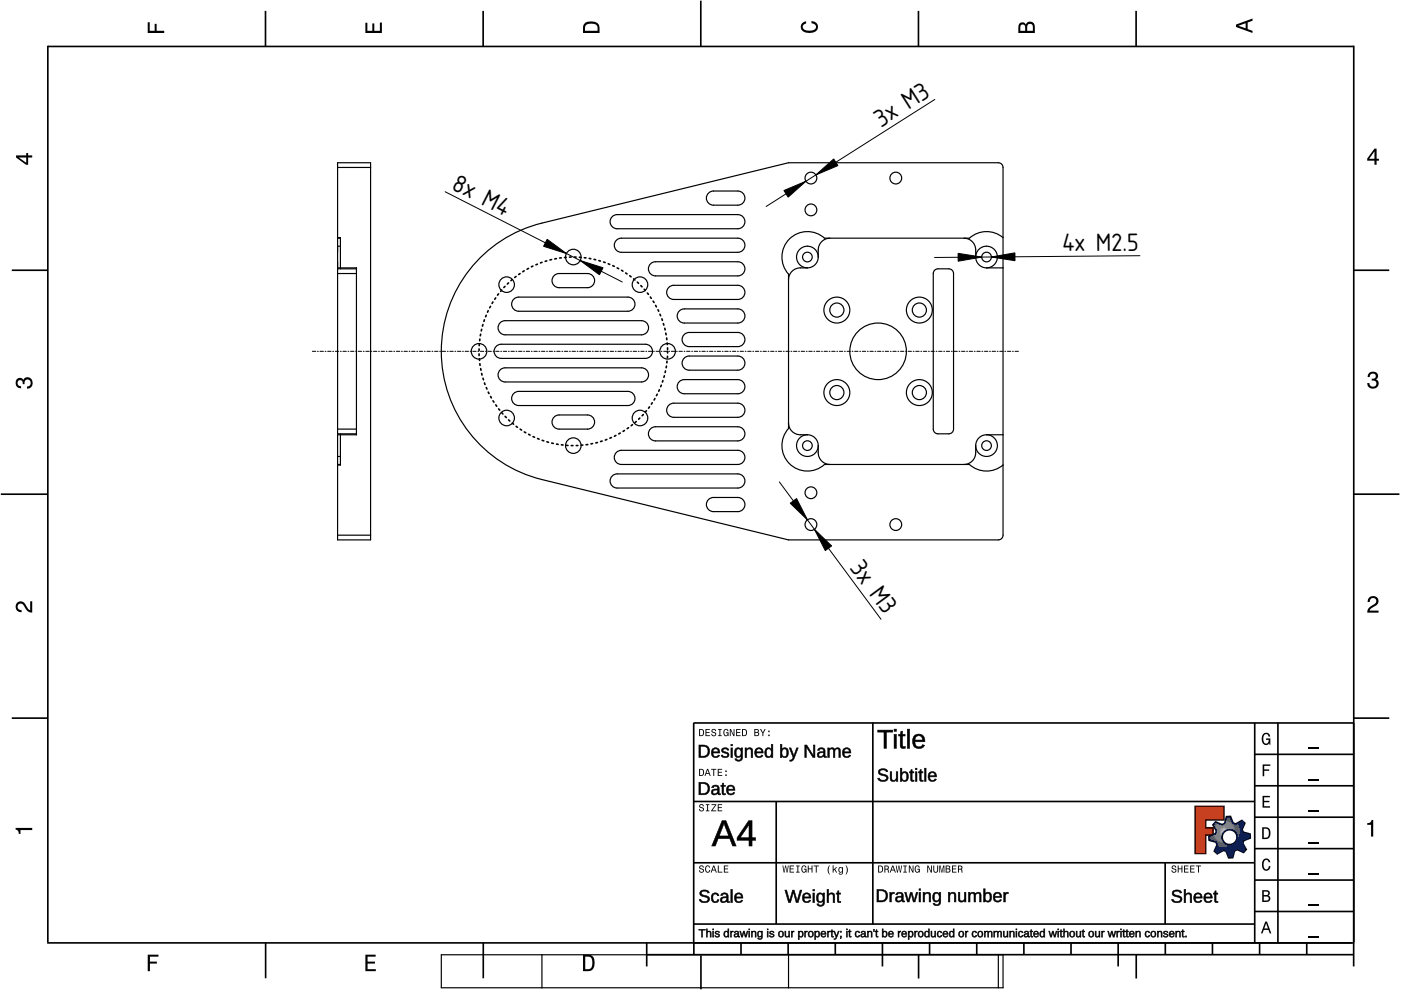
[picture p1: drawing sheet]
<svg xmlns="http://www.w3.org/2000/svg" width="297mm" height="210mm" viewBox="0 0 297 210" stroke-linecap="round" stroke-linejoin="round" font-family="sans-serif">
<defs><g id="words">
<g font-size="5">
<text x="186.8" y="27" transform="rotate(-32 186.8 27)">3x M3</text>
<text x="95.5" y="40" transform="rotate(27 95.5 40)">8x M4</text>
<text x="225.3" y="53.3">4x M2.5</text>
<text x="180" y="120.4" transform="rotate(53 180 120.4)">3x M3</text>
</g>
</g></defs>
<g fill="none" stroke="#000" stroke-width=".35">
<path d="M10.1 9.7v190.1M10.1 9.9h277M56.3 2.3v7.5M102.4 2.3v7.5M148.6 .1v9.8M194.7 2.3v7.5M240.9 2.3v7.5M287 9.7v195.2M2.5 57.3h7.5M287.1 57.3h7.4M.2 104.8h10M287 104.8h9.7"/>
<path d="M2.5 152.3h7.5M147 153.3h140.1M147.1 153.3v49.1M185.1 153.2v42.8M266 159.9h21M266 153.3v46.7M270.9 153.3v46.7M287.1 152.3h7.4M147 169.9h119M164.6 169.9v26M266 179.9h21M266 173.3h21"/>
<path d="M266 166.6h21M10 199.9h277.1M56.3 199.9v7.5M102.5 199.9v7.5M137.1 199.9v5M147 195.9h119M147 182.9h119M157.1 199.9v2.5M167.1 199.9v2.5M177.1 199.9v2.5M187.1 199.9v5M197.1 199.9v2.5"/>
<path d="M207.1 199.9v2.5M217.1 199.9v2.5M227.1 199.9v2.5M237.1 199.9v5M247 182.9v13M247.1 199.9v2.5M257.1 199.9v2.5M266 193.3h21M266 186.6h21M267.1 199.9v2.5M277.1 199.9v2.5M137.1 202.4h150"/>
<path d="M148.6 202.6v7.2M194.8 202.4v5.1M240.9 202.4v5.1"/>
</g>
<g fill="#000">
<path d="M31.3 4.7h.4v1.8h1.1v-1.4h.4v1.4h1.6v.5h-3.5z" fill-rule="evenodd"/>
<path d="M77.5 4.8h.4v1.7h1v-1.5h.5v1.5h1.1v-1.7h.5v2.2h-3.5z" fill-rule="evenodd"/>
<path d="M124.1 4.9a2.19 2.19 0 0 0-.5 2.1h3.5v-1.2a1.42 1.42 0 0 0-1.7-1.3zM124.3 5.2a2.14 2.14 0 0 1 2.3 .3l.1 1h-2.7l.1-1z" fill-rule="evenodd"/>
<path d="M170.1 4.9l.8-.4v.5a.7 .7 0 0 0-.7 .5 .7 .7 0 0 0 .3 .8 1.69 1.69 0 0 0 2.5-.6 .9 .9 0 0 0-.9-.8v-.5a1.24 1.24 0 0 1 1.3 1.1 1.24 1.24 0 0 1-1 1.4 2.22 2.22 0 0 1-2.5-.7l-.1-.5z" fill-rule="evenodd"/>
<path d="M216.1 5l-.2 .8v1.2h3.5v-1.3a.98 .98 0 0 0-.7-1.1 .98 .98 0 0 0-1.2 .6 .84 .84 0 0 0-1.4-.2zM216.4 5.3a.54 .54 0 0 1 .7-.1 .54 .54 0 0 1 .3 .6v.7h-1.1zM217.9 5.2a.62 .62 0 0 1 .7-.1 .62 .62 0 0 1 .4 .6v.8h-1.2z" fill-rule="evenodd"/>
<path d="M262.1 5.2v.5l3.5 1.3v-.5l-1.1-.3v-1.4l1.1-.4v-.5zM262.6 5.5l1.5-.6v1.1z" fill-rule="evenodd"/>
<path d="M3.4 32.9v.5l2.1 1.5h.5v-1.5h.8v-.5h-.8v-.5h-.4v.5zM4 33.4h1.6v1.1z" fill-rule="evenodd"/>
<path d="M291.4 31.5l-1.5 2.1v.5h1.5v.8h.5v-.8h.5v-.4h-.5v-2.2zM291.4 32.1v1.6h-1.1z" fill-rule="evenodd"/>
<path d="M3.6 80.4a.86 .86 0 0 1 1.4 .1 1.06 1.06 0 0 1 1.2-.5 1.06 1.06 0 0 1 .7 1.2 1.1 1.1 0 0 1-1.2 1.2v-.4a.71 .71 0 0 0 .8-1 .71 .71 0 0 0-1.3-.1v.6h-.4a.61 .61 0 0 0-.3-.8 .61 .61 0 0 0-.8 .2 .61 .61 0 0 0 .2 .8l.6 .2v.4a1.15 1.15 0 0 1-1.2-.6 1.15 1.15 0 0 1 .3-1.3z" fill-rule="evenodd"/>
<path d="M290.3 79.1a1.08 1.08 0 0 1 1.3-.2 1.08 1.08 0 0 1 .5 1.3l-.4 .2a1.06 1.06 0 0 1 .6 1.3 1.06 1.06 0 0 1-1.2 .7 1.1 1.1 0 0 1-1.2-1.2h.4a.71 .71 0 0 0 1 .8 .71 .71 0 0 0 .1-1.3h-.6v-.4a.61 .61 0 0 0 .8-.3 .61 .61 0 0 0-.2-.8 .61 .61 0 0 0-.8 .2l-.2 .5h-.4z" fill-rule="evenodd"/>
<path d="M3.6 127.8a1.22 1.22 0 0 1 2 .7l.4 .6 .4 .3v-1.9h.4v2.4a1.8 1.8 0 0 1-1.7-1.4 .71 .71 0 0 0-.9-.5 .71 .71 0 0 0-.5 .8 .71 .71 0 0 0 .9 .6v.4a1.18 1.18 0 0 1-1.2-.6 1.18 1.18 0 0 1 .2-1.4z" fill-rule="evenodd"/>
<path d="M290.3 126.7a1.18 1.18 0 0 1 1.9 .3 1.18 1.18 0 0 1-1 1.7l-.5 .3-.3 .5h1.9v.4h-2.4a1.8 1.8 0 0 1 1.4-1.7 .71 .71 0 0 0 .5-.9 .71 .71 0 0 0-.9-.5 .71 .71 0 0 0-.5 .8h-.4z" fill-rule="evenodd"/>
<path d="M148.2 154.6v1.5h.5a.77 .77 0 0 0 .6-.8 .77 .77 0 0 0-.6-.7zM148.4 154.8a.58 .58 0 0 1 .7 .5 .58 .58 0 0 1-.7 .6zM149.6 154.6v1.5h.9v-.2h-.7v-.5h.6v-.2h-.6v-.4h.7v-.2zM151 154.7a.53 .53 0 0 0 0 .6 .53 .53 0 0 0 .6 .2 .32 .32 0 0 1-.3 .5 .32 .32 0 0 1-.3-.4h-.2a.5 .5 0 0 0 .7 .5 .5 .5 0 0 0 .1-.8l-.4-.1a.28 .28 0 0 1-.1-.4 .28 .28 0 0 1 .4-.1 .28 .28 0 0 1 .1 .3h.2a.51 .51 0 0 0-.3-.4 .51 .51 0 0 0-.5 .1zM152.3 154.6v.2h.2v1.1h-.2v.2h.7v-.2h-.3v-1.1h.3v-.2zM153.5 154.7a.81 .81 0 0 0 .5 1.4l.3-.2 .2 .2v-.8h-.6v.1h.4l-.2 .5a.6 .6 0 0 1-.5-.6 .6 .6 0 0 1 .4-.6l.2 .3h.2l-.1-.3a.53 .53 0 0 0-.8 0zM154.7 154.6v1.5h.2v-1.3l.6 1.3h.2v-1.5h-.2v1.2l-.5-1.2zM156.1 154.6v1.5h.9v-.2h-.7v-.5h.6v-.2h-.6v-.4h.7v-.2zM157.3 154.6v1.5h.5a.77 .77 0 0 0 .6-.8 .77 .77 0 0 0-.6-.7zM157.5 154.8a.58 .58 0 0 1 .7 .5 .58 .58 0 0 1-.7 .6zM159.9 154.6v1.5h.6a.42 .42 0 0 0 .5-.3 .42 .42 0 0 0-.3-.5l.2-.2-.1-.4zM160.1 154.8h.3a.23 .23 0 0 1 .3 .2 .23 .23 0 0 1-.3 .2h-.3zM160.1 155.4h.4a.26 .26 0 0 1 .3 .2 .26 .26 0 0 1-.3 .3h-.4zM161.1 154.6l.5 .9v.6h.2v-.6l.5-.9h-.2l-.4 .7-.3-.7zM162.9 155.8v.3h.3v-.3zM162.9 154.9v.3h.3v-.3z" fill-rule="evenodd"/>
<path d="M267.8 155.7a.85 .85 0 0 1 .9-.3 .85 .85 0 0 1 .6 .8h-.3l-.1-.3a.49 .49 0 0 0-.4-.3 .49 .49 0 0 0-.5 .3 1.2 1.2 0 0 0 .4 1.8 .66 .66 0 0 0 .6-.8h-.6v-.3h.9v1.3h-.1l-.1-.3-.3 .3a.85 .85 0 0 1-1.2-.7v-1.1z" fill-rule="evenodd"/>
<path d="M3.3 175.5h3.5v.5h-2.5v.8h-.3a.77 .77 0 0 0-.7-.9z" fill-rule="evenodd"/>
<path d="M148.4 170.6a.53 .53 0 0 0 0 .6 .53 .53 0 0 0 .6 .2 .32 .32 0 0 1-.3 .5 .32 .32 0 0 1-.3-.4h-.2a.5 .5 0 0 0 .7 .6 .5 .5 0 0 0 .1-.9l-.4-.1a.28 .28 0 0 1-.1-.4 .28 .28 0 0 1 .4-.1 .28 .28 0 0 1 .1 .4h.2a.51 .51 0 0 0-.3-.5 .51 .51 0 0 0-.5 .1zM149.7 170.5v.2h.2v1.1h-.2v.2h.7v-.2h-.3v-1.1h.3v-.2zM150.8 170.5v.2h.8l-.8 1.3h1.1v-.2h-.9l.9-1.3zM152.2 170.5v1.5h.9v-.2h-.7v-.5h.6v-.2h-.6v-.4h.7v-.2z" fill-rule="evenodd"/>
<path d="M148.2 163v1.5h.5a.77 .77 0 0 0 .6-.7 .77 .77 0 0 0-.6-.8zM148.4 163.2a.57 .57 0 0 1 .7 .6 .57 .57 0 0 1-.7 .5zM149.9 163l-.5 1.5h.2l.1-.4h.6l.2 .4h.2l-.6-1.5zM150 163.2l.3 .7h-.5zM150.8 163v.2h.4v1.3h.2v-1.3h.5v-.2zM152.2 163v1.5h.9v-.2h-.7v-.5h.6v-.2h-.6v-.4h.7v-.2zM153.8 164.2v.3h.3v-.3zM153.8 163.4v.3h.3v-.3z" fill-rule="evenodd"/>
<path d="M253.4 171h6.1v2.8h-3.9v1.7h1.6v1.5h-1.6v4h-2.2z" fill-rule="evenodd"/>
<path d="M257.7 174.3l-.5 .6 .7 1.3-.2 .6-1.4 .5v.9l1.5 .4 .3 .5-.7 1.4 .7 .5 1.3-.7 .6 .2 .5 1.4 .9-.1 .3-1.4 .6-.3 1.4 .6 .5-.6-.7-1.3 .2-.6 1.4-.5-.1-.9-1.4-.4-.3-.5 .6-1.4-.6-.6-1.3 .8-.6-.2-.5-1.4h-.9l-.4 1.5-.5 .2zM259.1 177.5a1.6 1.6 0 0 1 3.2 0 1.6 1.6 0 0 1-3.2 0z" fill-rule="evenodd"/>
<path d="M267.7 168.7h1.5v.3h-1.2v.8h1.1v.3h-1.1v.8h1.3v.3h-1.6z" fill-rule="evenodd"/>
<path d="M267.7 162.1h1.6v.3h-1.3v.7h1.1v.3h-1.1v1.2h-.3z" fill-rule="evenodd"/>
<path d="M267.6 175.4v2.5h.8a1.37 1.37 0 0 0 .7-2.2 1.56 1.56 0 0 0-1.5-.3zM267.9 175.7a.98 .98 0 0 1 1.2 .7 .98 .98 0 0 1-.7 1.2h-.5z" fill-rule="evenodd"/>
<path d="M289.9 174.5a.77 .77 0 0 0 .9-.6h.4v3.5h-.5v-2.5h-.8z" fill-rule="evenodd"/>
<path d="M148.4 183.6a.53 .53 0 0 0 0 .6 .53 .53 0 0 0 .6 .2 .32 .32 0 0 1-.3 .5 .32 .32 0 0 1-.3-.4h-.2a.5 .5 0 0 0 .7 .6 .5 .5 0 0 0 .1-.9l-.4-.1a.28 .28 0 0 1-.1-.4 .28 .28 0 0 1 .4-.1 .28 .28 0 0 1 .1 .4h.2a.51 .51 0 0 0-.3-.5 .51 .51 0 0 0-.5 .1zM149.6 183.7l-.1 .2a.67 .67 0 0 0 .1 .9 .67 .67 0 0 0 .8 .1l.2-.4h-.2l-.2 .3a.6 .6 0 0 1-.5-.5 .6 .6 0 0 1 .4-.6l.3 .3h.2l-.2-.4a.5 .5 0 0 0-.8 .1zM151.2 183.5l-.5 1.5h.2l.1-.4h.6l.2 .4h.2l-.6-1.5zM151.3 183.7l.3 .7h-.5zM152.2 183.5v1.5h1v-.2h-.8v-1.3zM153.5 183.5v1.5h.9v-.2h-.7v-.5h.6v-.2h-.6v-.4h.7v-.2z" fill-rule="evenodd"/>
<path d="M165.9 183.5l.3 1.5h.1l.3-1.3 .2 1.3h.2l.2-1.5h-.1l-.2 1.3-.2-1.3h-.2l-.2 1.3-.2-1.3zM167.4 183.5v1.5h1v-.2h-.8v-.5h.7v-.2h-.7v-.4h.7v-.2zM168.8 183.5v.2h.3v1.1h-.3v.2h.7v-.2h-.2v-1.1h.2v-.2zM170.1 183.7a.82 .82 0 0 0 .5 1.3l.3-.2 .1 .2v-.8h-.5v.2h.3l-.2 .4a.6 .6 0 0 1-.5-.5 .6 .6 0 0 1 .5-.6l.2 .3h.2l-.2-.4a.53 .53 0 0 0-.7 .1zM171.3 183.5v1.5h.2v-.7h.6v.7h.2v-1.5h-.2v.6h-.6v-.6zM172.5 183.5v.2h.5v1.3h.2v-1.3h.4v-.2zM175.8 183.5a1.35 1.35 0 0 0 .2 1.9 1.84 1.84 0 0 1 0-1.9zM176.5 183.5v1.5h.2v-.4l.2-.2 .4 .6h.2l-.4-.7 .4-.5h-.2l-.6 .6v-.9zM177.9 184a.59 .59 0 0 0-.2 .7 .59 .59 0 0 0 .7 .3l.1-.2a.31 .31 0 0 1-.1 .5 .31 .31 0 0 1-.4-.2h-.2a.47 .47 0 0 0 .5 .4 .47 .47 0 0 0 .4-.5v-1.2h-.2v.2l-.3-.2zM178 184.1l.1-.1a.42 .42 0 0 1 .4 .4 .42 .42 0 0 1-.4 .5l-.1-.3zM179.3 183.5a1.85 1.85 0 0 1 0 1.9 1.22 1.22 0 0 0 0-1.9z" fill-rule="evenodd"/>
<path d="M186.2 183.5v1.5h.5a.77 .77 0 0 0 .6-.7 .77 .77 0 0 0-.6-.8zM186.4 183.7a.58 .58 0 0 1 .6 .6 .58 .58 0 0 1-.6 .5zM187.5 183.5v1.5h.2v-.6a.45 .45 0 0 1 .5 .1 .45 .45 0 0 1 .1 .5h.2l-.2-.7a.42 .42 0 0 0 .1-.5 .42 .42 0 0 0-.4-.3zM187.7 183.7h.2a.26 .26 0 0 1 .4 .3 .26 .26 0 0 1-.4 .2h-.2zM189.2 183.5l-.6 1.5h.2l.2-.4h.6l.1 .4h.2l-.5-1.5zM189.3 183.7l.2 .7h-.4zM189.9 183.5l.3 1.5h.2l.2-1.3 .2 1.3h.2l.3-1.5h-.2l-.2 1.3-.2-1.3h-.2l-.2 1.3-.2-1.3zM191.5 183.5v.2h.3v1.1h-.3v.2h.8v-.2h-.3v-1.1h.3v-.2zM192.7 183.5v1.5h.2v-1.2l.5 1.2h.3v-1.5h-.2v1.2l-.6-1.2zM194.1 183.7a.81 .81 0 0 0 .5 1.3l.3-.2 .1 .2v-.8h-.5v.2h.3l-.2 .4a.6 .6 0 0 1-.5-.5 .6 .6 0 0 1 .5-.6l.2 .3h.2l-.2-.4a.53 .53 0 0 0-.7 .1zM196.6 183.5v1.5h.2v-1.2l.6 1.2h.2v-1.5h-.2v1.2l-.6-1.2zM197.9 183.5v.9a.52 .52 0 0 0 .5 .6 .52 .52 0 0 0 .5-.6v-.9h-.2v.9a.33 .33 0 0 1-.3 .5 .33 .33 0 0 1-.3-.5v-.9zM199.2 183.5v1.5h.1v-1.4l.3 1.4h.2l.3-1.4v1.4h.1v-1.5h-.2l-.3 1.3-.3-1.3zM200.5 183.5v1.5h.6a.42 .42 0 0 0 .4-.3 .42 .42 0 0 0-.2-.5l.2-.2-.1-.4zM200.7 183.7h.3a.23 .23 0 0 1 .3 .2 .23 .23 0 0 1-.3 .2h-.3zM200.7 184.3h.3a.26 .26 0 0 1 .3 .3 .26 .26 0 0 1-.3 .2h-.3zM201.8 183.5v1.5h1v-.2h-.8v-.5h.7v-.2h-.7v-.4h.8v-.2zM203.1 183.5v1.5h.2v-.6a.45 .45 0 0 1 .5 .1 .45 .45 0 0 1 .1 .5h.2l-.2-.7a.42 .42 0 0 0 .1-.5 .42 .42 0 0 0-.4-.3zM203.3 183.7h.3a.26 .26 0 0 1 .3 .3 .26 .26 0 0 1-.4 .2h-.2z" fill-rule="evenodd"/>
<path d="M248.5 183.6a.53 .53 0 0 0 0 .6 .53 .53 0 0 0 .6 .2 .32 .32 0 0 1-.2 .5 .32 .32 0 0 1-.3-.4h-.2a.5 .5 0 0 0 .6 .6 .5 .5 0 0 0 .2-.9l-.4-.1a.28 .28 0 0 1-.1-.4 .28 .28 0 0 1 .3-.1 .28 .28 0 0 1 .2 .4h.2a.51 .51 0 0 0-.3-.5 .51 .51 0 0 0-.6 .1zM249.7 183.5v1.5h.2v-.7h.6v.7h.2v-1.5h-.2v.6h-.6v-.6zM251 183.5v1.5h1v-.2h-.8v-.5h.7v-.2h-.7v-.4h.8v-.2zM252.3 183.5v1.5h1v-.2h-.8v-.5h.7v-.2h-.7v-.4h.8v-.2zM253.5 183.5v.2h.5v1.3h.2v-1.3h.5v-.2z" fill-rule="evenodd"/>
<path d="M268.3 195.4l-1 2.5h.4l.2-.7h1l.3 .7h.3l-.9-2.5zM268.4 195.8l.4 1.1h-.7z" fill-rule="evenodd"/>
<path d="M267.6 188.7v2.5h1a.7 .7 0 0 0 .7-.5 .7 .7 0 0 0-.4-.8 .61 .61 0 0 0 .3-.8 .61 .61 0 0 0-.7-.4zM267.9 189h.6a.38 .38 0 0 1 .4 .4 .38 .38 0 0 1-.5 .4h-.5zM267.9 190.1h.6a.44 .44 0 0 1 .5 .4 .44 .44 0 0 1-.5 .4h-.6z" fill-rule="evenodd"/>
<path d="M267.8 182.3a.85 .85 0 0 1 .9-.3 .85 .85 0 0 1 .6 .8h-.3l-.1-.2a.47 .47 0 0 0-.4-.3 .47 .47 0 0 0-.4 .3 1.21 1.21 0 0 0 .4 1.7 .64 .64 0 0 0 .5-.7h.4a.89 .89 0 0 1-.8 1 .89 .89 0 0 1-1-.7v-1.1z" fill-rule="evenodd"/>
<path d="M31.3 202.4h2.3v.4h-1.8v1.1h1.5v.4h-1.5v1.6h-.5z" fill-rule="evenodd"/>
<path d="M77.5 202.4h2.1v.4h-1.7v1.1h1.6v.4h-1.6v1.2h1.8v.4h-2.2z" fill-rule="evenodd"/>
<path d="M123.6 202.4v3.5h1.2a1.42 1.42 0 0 0 1.3-1.7 1.38 1.38 0 0 0-1.3-1.8zM124.1 202.8l1 .1a1.89 1.89 0 0 1 0 2.5l-1 .1z" fill-rule="evenodd"/>
</g>
<g fill="none" stroke="#000" stroke-width=".25">
<path d="M71.6 35.5h7M71.6 56.8h4v35.4h-4v22.3h7v-80h-7v57.5h4M71.6 50.5h.6M71.6 58h4M71.6 57h4M71.6 50.4h.6v6.6M71.6 52.2h.6M101.4 55a27.9 27.9 0 0 1 13.5-7.7l52.3-12.8h44.5a1 1 0 0 1 1 1v78a1 1 0 0 1-1 1h-44.5l-52.3-12.8a28 28 0 0 1-13.5-46.7zM117.7 58.3l.8-.3h6.1a1.5 1.5 0 0 1 1.5 1.5 1.5 1.5 0 0 1-1.5 1.5h-6.1a1.5 1.5 0 0 1-1.4-1 1.5 1.5 0 0 1 .6-1.7zM130 45.8l.9-.3h25.5a1.5 1.5 0 0 1 1.5 1.5 1.5 1.5 0 0 1-1.5 1.5h-25.5a1.5 1.5 0 0 1-1.5-1 1.5 1.5 0 0 1 .6-1.7zM130.9 50.8l.8-.3h24.7a1.5 1.5 0 0 1 1.5 1.5 1.5 1.5 0 0 1-1.5 1.5h-24.7a1.5 1.5 0 0 1-1.4-1 1.5 1.5 0 0 1 .6-1.7zM138.1 55.8l.9-.3h17.4a1.5 1.5 0 0 1 1.5 1.5 1.5 1.5 0 0 1-1.5 1.5h-17.4a1.5 1.5 0 0 1-1.4-1 1.5 1.5 0 0 1 .5-1.7z"/>
<path d="M150.1 41.1l.7-.5 .5-.1h5.1a1.5 1.5 0 0 1 1.5 1.5 1.5 1.5 0 0 1-1.5 1.5h-5.1a1.5 1.5 0 0 1-1.4-.8 1.5 1.5 0 0 1 .2-1.6zM171.2 56.8a3.5 3.5 0 0 0-3.5 .9l-.5 1v.6M173.5 54.5a2.3 2.3 0 0 0-2.3-2.3 2.3 2.3 0 0 0-2.3 2.3 2.3 2.3 0 0 0 2.3 2.3M173.5 54.5a2.3 2.3 0 0 1-2.3 2.3M176 50.5a2.5 2.5 0 0 0-2.5 2.5v1.5M198.2 57.3l.7-.3h2.3a1 1 0 0 1 1 1v33a1 1 0 0 1-1 1h-2.3a1 1 0 0 1-1-1v-33zM204.4 50.5a2.5 2.5 0 0 1 2.5 2.5v1.5M206.9 54.5a2.3 2.3 0 0 1 2.3-2.3 2.3 2.3 0 0 1 2.3 2.3 2.3 2.3 0 0 1-2.3 2.3M206.9 54.5a2.3 2.3 0 0 0 2.3 2.3M209.2 56.8h3.5M212.7 50.4a5.4 5.4 0 0 0-7.2 .1h-30.7a5.4 5.4 0 0 0-7.4 .2 5.4 5.4 0 0 0-.2 7.4v32.8a5.4 5.4 0 0 0 .2 7.4 5.4 5.4 0 0 0 7.4 .2h30.7a5.4 5.4 0 0 0 7.2 .1M105 73.6l.8-.5 .5-.1h30.5a1.5 1.5 0 0 1 1.5 1.5 1.5 1.5 0 0 1-1.5 1.5h-30.5a1.5 1.5 0 0 1-1.4-.8 1.5 1.5 0 0 1 .1-1.6z"/>
<path d="M105.9 68.6l.7-.5 .5-.1h28.9a1.5 1.5 0 0 1 1.5 1.5 1.5 1.5 0 0 1-1.5 1.5h-28.9a1.5 1.5 0 0 1-1.3-.8 1.5 1.5 0 0 1 .1-1.6zM106.2 78.3l.9-.3h28.9a1.5 1.5 0 0 1 1.5 1.5 1.5 1.5 0 0 1-1.5 1.5h-28.9a1.5 1.5 0 0 1-1.4-1 1.5 1.5 0 0 1 .5-1.7zM108.8 63.6l.7-.5 .5-.1h23.1a1.5 1.5 0 0 1 1.5 1.5 1.5 1.5 0 0 1-1.5 1.5h-23.1a1.5 1.5 0 0 1-1.4-.8 1.5 1.5 0 0 1 .2-1.6zM142 60.8l.8-.3h13.6a1.5 1.5 0 0 1 1.5 1.5 1.5 1.5 0 0 1-1.5 1.5h-13.6a1.5 1.5 0 0 1-1.4-1 1.5 1.5 0 0 1 .6-1.7zM143.9 66.1l.7-.5 .5-.1h11.3a1.5 1.5 0 0 1 1.5 1.5 1.5 1.5 0 0 1-1.5 1.5h-11.3a1.5 1.5 0 0 1-1.4-.8 1.5 1.5 0 0 1 .2-1.6zM144.9 76.1l.7-.5 .5-.1h10.3a1.5 1.5 0 0 1 1.5 1.5 1.5 1.5 0 0 1-1.5 1.5h-10.3a1.5 1.5 0 0 1-1.3-.8 1.5 1.5 0 0 1 .1-1.6zM145.2 70.8l.9-.3h10.3a1.5 1.5 0 0 1 1.5 1.5 1.5 1.5 0 0 1-1.5 1.5h-10.3a1.5 1.5 0 0 1-1.4-1 1.5 1.5 0 0 1 .5-1.7zM71.6 98.5h.6M71.6 91h4M71.6 96.8h.6M72.2 92v6.6h-.6M108.8 83.6l.7-.5 .5-.1h23.1a1.5 1.5 0 0 1 1.5 1.5 1.5 1.5 0 0 1-1.5 1.5h-23.1a1.5 1.5 0 0 1-1.4-.8 1.5 1.5 0 0 1 .2-1.6z"/>
<path d="M117.7 88.3l.8-.3h6.1a1.5 1.5 0 0 1 1.5 1.5 1.5 1.5 0 0 1-1.5 1.5h-6.1a1.5 1.5 0 0 1-1.4-1.1 1.5 1.5 0 0 1 .6-1.6zM130.5 96.1l.8-.5 .4-.1h24.7a1.5 1.5 0 0 1 1.5 1.5 1.5 1.5 0 0 1-1.5 1.5h-24.7a1.5 1.5 0 0 1-1.3-.8 1.5 1.5 0 0 1 .1-1.6zM138.1 90.8l.9-.3h17.4a1.5 1.5 0 0 1 1.5 1.5 1.5 1.5 0 0 1-1.5 1.5h-17.4a1.5 1.5 0 0 1-1.4-1.1 1.5 1.5 0 0 1 .5-1.6zM142 85.8l.8-.3h13.6a1.5 1.5 0 0 1 1.5 1.5 1.5 1.5 0 0 1-1.5 1.5h-13.6a1.5 1.5 0 0 1-1.4-1.1 1.5 1.5 0 0 1 .6-1.6zM144.2 80.8l.9-.3h11.3a1.5 1.5 0 0 1 1.5 1.5 1.5 1.5 0 0 1-1.5 1.5h-11.3a1.5 1.5 0 0 1-1.4-1 1.5 1.5 0 0 1 .5-1.7zM167.2 89.7a2.5 2.5 0 0 0 2.5 2.5h1.5M171.2 92.2a2.3 2.3 0 0 1 2.3 2.3M171.2 92.2a2.3 2.3 0 0 0-2.3 2.3 2.3 2.3 0 0 0 2.3 2.3 2.3 2.3 0 0 0 2.3-2.3M173.5 94.5a3.5 3.5 0 0 0 .9 3.4l1 .5 .6 .1M206.9 94.5a3.5 3.5 0 0 1-1 3.4l-1 .5-.5 .1M209.2 92.2a2.3 2.3 0 0 1 2.3 2.3 2.3 2.3 0 0 1-2.3 2.3 2.3 2.3 0 0 1-2.3-2.3M209.2 92.2a2.3 2.3 0 0 0-2.3 2.3"/>
<path d="M209.2 92.2h3.5M71.6 113.5h7M130 100.8l.9-.3h25.5a1.5 1.5 0 0 1 1.5 1.5 1.5 1.5 0 0 1-1.5 1.5h-25.5a1.5 1.5 0 0 1-1.5-1.1 1.5 1.5 0 0 1 .6-1.6zM150.1 106.1l.7-.5 .5-.1h5.1a1.5 1.5 0 0 1 1.5 1.5 1.5 1.5 0 0 1-1.5 1.5h-5.1a1.5 1.5 0 0 1-1.4-.8 1.5 1.5 0 0 1 .2-1.6zM277.3 158.6h2.2M277.3 178.6h2.2M277.3 172h2.2M277.3 165.3h2.2M277.3 198.6h2.2M277.3 192h2.2M277.3 185.3h2.2M93.6 202.4h119.1v7h-119.1z"/>
<path d="M114.9 202.4v7M167.2 202.4v7M211.7 202.4v7"/>
<circle cx="171.9" cy="37.8" r="1.25"/>
<circle cx="189.9" cy="37.8" r="1.25"/>
<circle cx="121.6" cy="54.5" r="1.65"/>
<circle cx="171.2" cy="54.5" r="1.02"/>
<circle cx="171.9" cy="44.5" r="1.25"/>
<circle cx="209.2" cy="54.5" r="1.02"/>
<circle cx="101.6" cy="74.5" r="1.65"/>
<circle cx="107.4" cy="60.4" r="1.65"/>
<circle cx="135.7" cy="60.4" r="1.65"/>
<circle cx="141.5" cy="74.5" r="1.65"/>
<circle cx="177.4" cy="65.7" r="2.75"/>
<circle cx="177.4" cy="65.7" r="1.5"/>
<circle cx="186.2" cy="74.5" r="6"/>
<circle cx="194.9" cy="65.7" r="2.75"/>
<circle cx="194.9" cy="65.7" r="1.5"/>
<circle cx="107.4" cy="88.6" r="1.65"/>
<circle cx="121.6" cy="94.5" r="1.65"/>
<circle cx="135.7" cy="88.6" r="1.65"/>
<circle cx="171.2" cy="94.5" r="1.02"/>
<circle cx="177.4" cy="83.2" r="2.75"/>
<circle cx="177.4" cy="83.2" r="1.5"/>
<circle cx="194.9" cy="83.2" r="2.75"/>
<circle cx="194.9" cy="83.2" r="1.5"/>
<circle cx="209.2" cy="94.5" r="1.02"/>
<circle cx="171.9" cy="111.2" r="1.25"/>
<circle cx="171.9" cy="104.5" r="1.25"/>
<circle cx="189.9" cy="111.2" r="1.25"/>
</g>
<g fill="#000">
<path d="M148.2 158h.9a1.33 1.33 0 0 1 1.4 1.2 1.33 1.33 0 0 1-1.3 1.4h-1zM148.5 158.2v2.1h.6a1.04 1.04 0 0 0 1-1.1 1.04 1.04 0 0 0-1-1zM151 158.8a.93 .93 0 0 1 1.2-.2 .93 .93 0 0 1 .4 1.1h-1.4a.59 .59 0 0 0 .3 .7 .59 .59 0 0 0 .8-.3l.3 .1a.97 .97 0 0 1-1.3 .3 .97 .97 0 0 1-.5-1.2zM151.3 158.9l-.1 .5h1.1a.55 .55 0 0 0-.3-.6 .55 .55 0 0 0-.7 .1zM153.2 158.7a.92 .92 0 0 1 1.3 .3l-.3 .1a.43 .43 0 0 0-.5-.4 .43 .43 0 0 0-.3 .6l.2 .1a.73 .73 0 0 1 .8 .2 .73 .73 0 0 1 .1 .8 .99 .99 0 0 1-1.6-.3h.3a.49 .49 0 0 0 .6 .4 .49 .49 0 0 0 .4-.6l-.2-.1a.89 .89 0 0 1-1-.9zM155 157.8h.3v.3h-.3zM155 158.6h.3v2h-.3zM155.9 158.8a.72 .72 0 0 1 1.2 .1v-.3h.4l-.1 1.9a.85 .85 0 0 1-.6 .9 .85 .85 0 0 1-1-.5h.3l.5 .2a.64 .64 0 0 0 .5-.9 .76 .76 0 0 1-1 .4 .76 .76 0 0 1-.4-1zM156.3 158.9a.94 .94 0 0 0 .3 1.5 .8 .8 0 0 0 .5-.9 .8 .8 0 0 0-.7-.7zM158 158.6h.3v.3a.68 .68 0 0 1 .8-.3 .68 .68 0 0 1 .5 .6v1.4h-.3v-1.3a.49 .49 0 0 0-.6-.5 .49 .49 0 0 0-.4 .6v1.2h-.3zM160.2 158.8a.93 .93 0 0 1 1.2-.2 .93 .93 0 0 1 .4 1.1h-1.4a.59 .59 0 0 0 .3 .7 .59 .59 0 0 0 .8-.3l.3 .1a.97 .97 0 0 1-1.3 .3 .97 .97 0 0 1-.5-1.2zM160.5 158.9l-.1 .5h1.1a.55 .55 0 0 0-.3-.6 .55 .55 0 0 0-.7 .1zM162.3 158.8a.73 .73 0 0 1 1.2 .1v-1.1h.4v2.8h-.4v-.3a.78 .78 0 0 1-1 .3 .78 .78 0 0 1-.4-1zM162.7 158.9a.97 .97 0 0 0 .3 1.5 .86 .86 0 0 0 .5-.8 .86 .86 0 0 0-.5-.8zM165.4 157.8h.4v1.1a.78 .78 0 0 1 1-.3 .78 .78 0 0 1 .4 1 .83 .83 0 0 1-1 1l-.4-.3v.3h-.4zM166 158.9a.92 .92 0 0 0 .3 1.5 .9 .9 0 0 0 0-1.6zM167.3 158.6h.4l.6 1.6 .6-1.6h.3l-.7 2a.87 .87 0 0 1-1 .8v-.3h.3l.3-.5zM170.6 158h.5l1.4 2.2v-2.2h.3v2.6h-.4l-1.5-2.3 .1 2.3h-.4zM173.6 158.7a.81 .81 0 0 1 .8-.2 .81 .81 0 0 1 .5 .7v1l.3 .2v.2h-.4l-.2-.4a.69 .69 0 0 1-.8 .5 .69 .69 0 0 1-.5-.9 .69 .69 0 0 1 .8-.4h.5a.46 .46 0 0 0-.3-.6 .46 .46 0 0 0-.6 .3h-.3zM173.8 159.7a.42 .42 0 0 0 0 .7 .42 .42 0 0 0 .6-.2l.2-.6zM175.5 158.6h.3v.3a.63 .63 0 0 1 .6-.4 .63 .63 0 0 1 .6 .4 .63 .63 0 0 1 .7-.4 .63 .63 0 0 1 .5 .7v1.4h-.3l-.1-1.5a.45 .45 0 0 0-.6-.3 .45 .45 0 0 0-.2 .6v1.2h-.3v-1.5a.45 .45 0 0 0-.6-.3 .45 .45 0 0 0-.3 .6v1.2h-.3zM178.8 158.8a.93 .93 0 0 1 1.2-.2 .93 .93 0 0 1 .4 1.1h-1.4a.59 .59 0 0 0 .3 .7 .59 .59 0 0 0 .8-.3l.3 .1a.97 .97 0 0 1-1.3 .3 .97 .97 0 0 1-.5-1.2zM179.1 158.9l-.1 .5h1.1a.55 .55 0 0 0-.3-.6 .55 .55 0 0 0-.7 .1z"/>
<path d="M148.1 157.9h1a1.38 1.38 0 0 1 1.4 1.3 1.38 1.38 0 0 1-1.3 1.5h-1.1zM148.2 158v2.6l1-.1a1.27 1.27 0 0 0 1.2-1.3 1.27 1.27 0 0 0-1.3-1.2zM148.5 158.2v2.1h.6a.98 .98 0 0 0 1-1.1 .98 .98 0 0 0-1-.9zM148.5 158.2a1.2 1.2 0 0 1 1.6 1.3 .97 .97 0 0 1-1 .9h-.6zM151 158.8a.95 .95 0 0 1 1.2-.2 .95 .95 0 0 1 .4 1.1h-1.4a.57 .57 0 0 0 .4 .6 .57 .57 0 0 0 .7-.3l.3 .1a.88 .88 0 0 1-.7 .7 .88 .88 0 0 1-.9-.4l-.2-.8zM151.1 158.8a1.01 1.01 0 0 0-.1 1.3 1.01 1.01 0 0 0 1.2 .4l.4-.3-.3-.1a.57 .57 0 0 1-.6 .4 .57 .57 0 0 1-.5-.4l-.1-.5 1.5 .1a.87 .87 0 0 0-.5-1 .87 .87 0 0 0-1 .1zM151.4 159l-.2 .4h1.1l-.4-.5zM151.3 158.9a.57 .57 0 0 1 .7-.1 .57 .57 0 0 1 .3 .7h-1.2zM153.1 158.6a.92 .92 0 0 1 1.5 .5h-.4a.44 .44 0 0 0-.4-.3 .44 .44 0 0 0-.4 .4l.5 .2a.68 .68 0 0 1 .7 .7 .68 .68 0 0 1-.9 .6 .65 .65 0 0 1-.8-.6l.3-.1a.54 .54 0 0 0 .5 .3 .54 .54 0 0 0 .5-.3l-.6-.3a.6 .6 0 0 1-.6-.3 .6 .6 0 0 1 .1-.8zM153.1 158.8a.66 .66 0 0 0 .1 .7 .66 .66 0 0 0 .7 .2l.4 .2a.58 .58 0 0 1-.5 .6 .58 .58 0 0 1-.7-.4h-.2a.91 .91 0 0 0 .8 .5 .91 .91 0 0 0 .8-.6 .62 .62 0 0 0-.7-.5l.1-.1a.42 .42 0 0 1-.5 0 .42 .42 0 0 1-.1-.5l.4-.2 .4 .1 .1 .3 .3-.1a.93 .93 0 0 0-1.4-.2zM154.9 157.8h.5v.4h-.5zM155 157.8v.3h.3v-.3zM154.9 158.5h.5v2.2h-.5zM155 158.6v2h.3v-2zM155.9 158.8a.71 .71 0 0 1 1.2 .1v-.4h.4v.2a3.9 3.9 0 0 1-.2 2.5 .82 .82 0 0 1-.9 .3 .82 .82 0 0 1-.6-.7h.3a.48 .48 0 0 0 .5 .3 .48 .48 0 0 0 .4-.2l.1-.7a.78 .78 0 0 1-1 .4 .78 .78 0 0 1-.4-1zM156 158.8a1.27 1.27 0 0 0 .2 1.7h.6l.3-.3a.61 .61 0 0 1-.1 .9 .61 .61 0 0 1-.9-.2h-.3a.84 .84 0 0 0 .9 .4 .84 .84 0 0 0 .7-.8l.1-1.9h-.4v.4a.7 .7 0 0 0-1.1-.2zM156.2 159a.9 .9 0 0 0 .4 1.3 .8 .8 0 0 0 .5-.7 .8 .8 0 0 0-.5-.8zM156.3 158.8a.8 .8 0 0 1 .8 .4 .8 .8 0 0 1-.1 1 .58 .58 0 0 1-.8 .1 .58 .58 0 0 1-.2-.7zM157.9 158.5h.4v.4a.7 .7 0 0 1 .8-.4 .7 .7 0 0 1 .5 .7v1.5h-.4v-1.4a.44 .44 0 0 0-.5-.5 .44 .44 0 0 0-.3 .6v1.3h-.5zM158 158.6v2h.3v-1.2a.54 .54 0 0 1 .4-.7 .54 .54 0 0 1 .6 .6v1.3h.3l-.1-1.4a.69 .69 0 0 0-.5-.6 .69 .69 0 0 0-.8 .4l.1-.4zM160.2 158.8a.95 .95 0 0 1 1.2-.2 .95 .95 0 0 1 .4 1.1h-1.4a.57 .57 0 0 0 .4 .6 .57 .57 0 0 0 .7-.3l.3 .1a.88 .88 0 0 1-.7 .7 .88 .88 0 0 1-.9-.4l-.3-.8zM160.3 158.8a1.01 1.01 0 0 0-.1 1.3 1.01 1.01 0 0 0 1.2 .4l.4-.3-.3-.1a.57 .57 0 0 1-.6 .4 .57 .57 0 0 1-.5-.4l-.1-.5 1.5 .1a.87 .87 0 0 0-.5-1 .87 .87 0 0 0-1 .1zM160.6 159l-.2 .4h1.1l-.4-.5zM160.5 158.9a.57 .57 0 0 1 .7-.1 .57 .57 0 0 1 .3 .7h-1.2zM162.3 158.8a.71 .71 0 0 1 1.2 .1v-1.1h.4v2.9h-.4v-.4a.74 .74 0 0 1-.8 .4 .74 .74 0 0 1-.6-.8zM162.4 158.8l-.2 .8a.77 .77 0 0 0 .4 .9 .77 .77 0 0 0 1-.3l-.1 .4h.4v-2.8h-.4v1.1a.73 .73 0 0 0-1.1-.1zM162.7 159a.94 .94 0 0 0 .3 1.3 .8 .8 0 0 0 .5-.7 .8 .8 0 0 0-.5-.8zM162.7 158.8a.62 .62 0 0 1 .7 .1 .62 .62 0 0 1 .2 .7 .62 .62 0 0 1-.6 .8 .62 .62 0 0 1-.6-.8zM165.4 157.8h.4v1.1a.72 .72 0 0 1 .7-.4 .72 .72 0 0 1 .6 .5l.1 .2a.96 .96 0 0 1-.1 1.1 .96 .96 0 0 1-1.1 .3l-.2-.3v.4h-.4zM165.4 157.8v2.8h.4v-.4a.69 .69 0 0 0 .7 .4 .69 .69 0 0 0 .6-.6v-.4a.77 .77 0 0 0-.4-.9 .77 .77 0 0 0-1 .3l.1-1.2zM166.1 158.9a1.11 1.11 0 0 0 0 1.4 .52 .52 0 0 0 .6-.1 .52 .52 0 0 0 .1-.6l-.3-.7zM166 158.8a.6 .6 0 0 1 .7 .1 .6 .6 0 0 1 .2 .7 .61 .61 0 0 1-.6 .8 .61 .61 0 0 1-.6-.8zM167.3 158.5h.4l.6 1.7 .5-1.7h.5l-.8 2.1a.82 .82 0 0 1-1.1 .8v-.3l.4-.1 .3-.4zM167.3 158.6l.9 2-.4 .5h-.3v.2a.78 .78 0 0 0 .9-.7l.8-2h-.3l-.6 1.8-.6-1.8zM170.6 157.9h.5l1.4 2.3h-.1v-2.3h.4v2.8h-.5l-1.4-2.3 .1-.1v2.4h-.4zM170.6 158v2.6h.4l-.1-2.5 1.5 2.5h.4v-2.6h-.3l-.1 2.3-1.3-2.3zM173.6 158.6a.86 .86 0 0 1 .9-.1 .86 .86 0 0 1 .5 .7v1l.3 .2a.38 .38 0 0 1-.5 .3 .38 .38 0 0 1-.2-.5 .73 .73 0 0 1-.9 .5 .73 .73 0 0 1-.5-.9 .73 .73 0 0 1 .9-.5l.4 .1a.43 .43 0 0 0-.3-.5 .43 .43 0 0 0-.5 .3l-.4-.1zM173.6 158.7l-.2 .4h.2a.5 .5 0 0 1 .7-.4 .5 .5 0 0 1 .3 .7h-.5a.64 .64 0 0 0-.8 .5 .64 .64 0 0 0 .5 .7 .64 .64 0 0 0 .8-.4l.2 .3 .4 .1v-.2h-.2l-.1-.2v-1a.75 .75 0 0 0-.5-.6 .75 .75 0 0 0-.8 .1zM173.8 159.8a.37 .37 0 0 0 0 .5 .37 .37 0 0 0 .6-.1l.2-.6zM173.7 159.7l.9-.2a.58 .58 0 0 1-.3 .8 .58 .58 0 0 1-.7-.3zM175.4 158.5h.5l-.1 .4a.63 .63 0 0 1 .6-.4 .63 .63 0 0 1 .6 .4 .65 .65 0 0 1 .8-.4 .65 .65 0 0 1 .4 .7v1.5h-.4v-1.6a.4 .4 0 0 0-.5-.2 .4 .4 0 0 0-.2 .5v1.3h-.5v-1.6a.4 .4 0 0 0-.5-.2 .4 .4 0 0 0-.2 .5v1.3h-.5zM175.5 158.6v2h.3v-1.2a.49 .49 0 0 1 .4-.6 .49 .49 0 0 1 .5 .5v1.3h.3v-1.2a.49 .49 0 0 1 .4-.6 .49 .49 0 0 1 .5 .5v1.3h.3l-.1-1.4a.63 .63 0 0 0-.5-.6 .63 .63 0 0 0-.7 .4 .64 .64 0 0 0-.5-.4 .64 .64 0 0 0-.6 .4v-.4zM178.8 158.8a.95 .95 0 0 1 1.2-.2 .95 .95 0 0 1 .4 1.1h-1.4a.57 .57 0 0 0 .4 .6 .57 .57 0 0 0 .7-.3l.3 .1a.88 .88 0 0 1-.7 .7 .88 .88 0 0 1-.9-.4l-.3-.8zM178.9 158.8a1.01 1.01 0 0 0-.1 1.3 1.01 1.01 0 0 0 1.2 .4l.4-.3-.3-.1a.57 .57 0 0 1-.6 .4 .57 .57 0 0 1-.5-.4l-.1-.5 1.5 .1a.87 .87 0 0 0-.5-1 .87 .87 0 0 0-1 .1zM179.2 159l-.2 .4h1.1l-.4-.5zM179.1 158.9a.57 .57 0 0 1 .7-.1 .57 .57 0 0 1 .3 .7h-1.2z"/>
<path d="M186.1 154.8h3.2v.4h-1.4v3.5h-.5v-3.5h-1.3zM189.6 154.6h.5v.5h-.5zM189.6 155.7h.5v3h-.5zM191 155h.4v.7h.5v.4h-.5v2l.1 .2h.4v.3l-.3 .1a.6 .6 0 0 1-.7-.7v-1.9h-.4v-.4h.4zM192.4 154.6h.5v4.1h-.5zM193.8 156a1.35 1.35 0 0 1 1.6-.2 1.35 1.35 0 0 1 .7 1.5h-2.1a.86 .86 0 0 0 .5 1 .86 .86 0 0 0 1.1-.4l.4 .1a1.4 1.4 0 0 1-1.8 .6 1.4 1.4 0 0 1-.7-1.8zM194.2 156.2l-.2 .7h1.6a.8 .8 0 0 0-.5-.8 .8 .8 0 0 0-.9 .1z"/>
<path d="M186 154.7h3.3v.6l-1.4-.1 .1 3.5h-.6v-3.5l-1.4 .1zM186.1 154.8v.4h1.4l-.1 3.5h.5v-3.5h1.4v-.4zM189.5 154.5h.6v.6h-.6zM189.6 154.6v.5h.5v-.5zM189.5 155.6h.6v3.1h-.6zM189.6 155.7v3h.5v-3zM191 155h.4v.7l.6-.1v.5h-.6v2l.1 .1h.5v.4a.79 .79 0 0 1-1.2-.6l.1-1.9h-.4v-.5l.4 .1zM191 155l-.1 .7h-.4v.4l.4-.1v2a.64 .64 0 0 0 .3 .6 .64 .64 0 0 0 .7 0v-.3h-.4l-.2-.4v-1.9l.6 .1v-.4h-.6l.1-.7zM192.3 154.5h.6v4.2h-.6zM192.4 154.6v4.1h.5v-4.1zM193.8 156a1.37 1.37 0 0 1 1.7-.3 1.37 1.37 0 0 1 .6 1.6h-2.1a.84 .84 0 0 0 .6 .9 .84 .84 0 0 0 1-.4l.5 .2a1.45 1.45 0 0 1-1.9 .7 1.45 1.45 0 0 1-.8-1.9zM193.9 156.1a1.52 1.52 0 0 0-.3 1.7 1.52 1.52 0 0 0 1.6 .8l.8-.5-.4-.2a.78 .78 0 0 1-1.3 .4l-.3-.4-.1-.7 2.1 .1a1.3 1.3 0 0 0-.6-1.5 1.3 1.3 0 0 0-1.5 .3zM194.3 156.3l-.3 .6h1.5a.74 .74 0 0 0-.4-.8 .74 .74 0 0 0-.8 .2zM194.2 156.2a.82 .82 0 0 1 1-.2 .82 .82 0 0 1 .4 1h-1.7z"/>
<path d="M148.2 165.9h.9a1.33 1.33 0 0 1 1.4 1.2 1.33 1.33 0 0 1-1.3 1.4h-1zM148.5 166.2v2h.6a1.04 1.04 0 0 0 1-1 1.04 1.04 0 0 0-1.1-1zM151.1 166.6a.81 .81 0 0 1 .9-.2 .81 .81 0 0 1 .5 .7v1l.3 .2v.2h-.4l-.2-.4a.69 .69 0 0 1-.9 .5 .69 .69 0 0 1-.5-.8 .69 .69 0 0 1 .9-.5h.4a.46 .46 0 0 0-.3-.6 .46 .46 0 0 0-.5 .3h-.4zM151.3 167.6a.42 .42 0 0 0 0 .7 .42 .42 0 0 0 .7-.2l.1-.6zM153.2 166h.2v.5h.4v.2h-.4v1.3l.1 .3h.3v.2h-.3l-.4-.2v-1.6h-.3v-.2h.3zM154.3 166.7a.93 .93 0 0 1 1.1-.2 .93 .93 0 0 1 .4 1.1h-1.4a.59 .59 0 0 0 .3 .7 .59 .59 0 0 0 .8-.3l.3 .1a.97 .97 0 0 1-1.3 .4 .97 .97 0 0 1-.5-1.3zM154.5 166.9l-.1 .4h1.1a.55 .55 0 0 0-.3-.6 .55 .55 0 0 0-.7 .2z"/>
<path d="M148.1 165.8h1a1.38 1.38 0 0 1 1.4 1.3 1.38 1.38 0 0 1-1.3 1.5h-1.1zM148.2 165.9v2.6h1a1.27 1.27 0 0 0 1.2-1.4 1.27 1.27 0 0 0-1.3-1.2zM148.5 166.2v2h.6a.98 .98 0 0 0 1-1 .98 .98 0 0 0-1.1-1zM148.5 166.1a1.2 1.2 0 0 1 1.6 1.3 .97 .97 0 0 1-1 .9h-.6zM151.1 166.5a.86 .86 0 0 1 .9-.1 .86 .86 0 0 1 .5 .7v1l.3 .2a.38 .38 0 0 1-.4 .3 .38 .38 0 0 1-.3-.5 .73 .73 0 0 1-.9 .5 .73 .73 0 0 1-.5-.9 .73 .73 0 0 1 1-.5l.4 .1a.43 .43 0 0 0-.3-.5 .43 .43 0 0 0-.6 .3l-.4-.1zM151.2 166.6l-.3 .4h.3a.5 .5 0 0 1 .6-.4 .5 .5 0 0 1 .3 .7h-.4a.64 .64 0 0 0-.8 .5 .64 .64 0 0 0 .4 .8 .64 .64 0 0 0 .8-.5l.3 .4h.4v-.2h-.2l-.2-.1v-1.1a.75 .75 0 0 0-.4-.6 .75 .75 0 0 0-.8 .1zM151.3 167.7a.37 .37 0 0 0 .1 .6 .37 .37 0 0 0 .5-.2l.2-.6zM151.3 167.6l.8-.1a.58 .58 0 0 1-.2 .7 .58 .58 0 0 1-.8-.2zM153.1 166h.4l-.1 .5 .4-.1v.4l-.4-.1 .1 1.4 .4 .1-.1 .4-.6-.1-.1-.1v-1.7l-.3 .1v-.4l.3 .1zM153.2 166l-.1 .5h-.3v.2h.3l.1 1.6 .6 .2v-.2h-.3l-.1-.3v-1.3h.4v-.2h-.4v-.5zM154.2 166.7a.95 .95 0 0 1 1.2-.2 .95 .95 0 0 1 .4 1.1h-1.4a.57 .57 0 0 0 .4 .6 .57 .57 0 0 0 .7-.3l.3 .1a.88 .88 0 0 1-.7 .7 .88 .88 0 0 1-.9-.4l-.2-.8zM154.3 166.8a1.01 1.01 0 0 0-.1 1.3 1.01 1.01 0 0 0 1.2 .3l.4-.3-.3-.1a.57 .57 0 0 1-.6 .4 .57 .57 0 0 1-.5-.4l-.1-.5 1.5 .1a.87 .87 0 0 0-.5-1 .87 .87 0 0 0-1 .2zM154.6 166.9l-.2 .4h1.1l-.4-.5zM154.5 166.8a.57 .57 0 0 1 .7-.1 .57 .57 0 0 1 .3 .7h-1.2z"/>
<path d="M153.1 174h.9l2.2 5.4h-.9l-.6-1.6h-2.4l-.6 1.6h-.9zM153.1 174l-2.2 5.4h.8l.5-1.6h2.6l.5 1.6h.8l-2.2-5.4zM153.4 174.6l-.1 .6-.8 2 2 .1zM153.5 174.4l1.1 2.9h-2.2zM158.7 174h.8v3.6h.8v.6h-.8v1.2h-.8l.1-1.2h-2.6v-.6zM158.7 174l-2.4 3.6v.6l2.6-.1-.1 1.3h.7l-.1-1.3 .8 .1v-.6l-.8 .1 .1-3.7zM158.7 174.8h.2l-.2 .4-1.8 2.5 1.9-.1zM158.8 174.8l.1 2.9h-2.1z"/>
<path d="M153.1 174h.8l2.2 5.4h-.8l-.6-1.6h-2.4l-.6 1.6h-.8zM153.5 174.6l-1 2.6h2zM158.7 174h.8v3.6h.7v.6h-.7v1.2h-.7v-1.2h-2.5v-.6zM158.8 174.8l-1.9 2.8h1.9z"/>
<path d="M186.3 163.3a1.21 1.21 0 0 1 1.9 .3h-.3a.7 .7 0 0 0-.7-.4 .7 .7 0 0 0-.6 .6l.7 .3a.81 .81 0 0 1 1 .9 .81 .81 0 0 1-1.1 .7 .97 .97 0 0 1-1.1-.7h.3a.84 .84 0 0 0 .8 .4 .84 .84 0 0 0 .7-.5 1.9 1.9 0 0 0-1.4-.7l-.3-.4zM188.7 163.6h.4v1.3a.49 .49 0 0 0 .5 .5 .49 .49 0 0 0 .4-.6v-1.2h.4v2.1h-.4v-.4a.69 .69 0 0 1-.8 .4 .69 .69 0 0 1-.5-.7zM190.9 162.9h.3v1.1a.78 .78 0 0 1 1-.3 .78 .78 0 0 1 .4 .9 .83 .83 0 0 1-1 1.1l-.4-.4v.4h-.3zM191.5 163.9a.92 .92 0 0 0 .3 1.5 .9 .9 0 0 0 0-1.5zM193.2 163.2h.2v.4h.4v.3h-.4v1.3l.1 .2h.3v.2l-.3 .1-.4-.2v-1.6h-.3v-.3h.3zM194.1 162.9h.3v.3h-.3zM194.1 163.6h.3v2.1h-.3zM195.1 163.2h.2v.4h.4v.3h-.4v1.3l.1 .2h.3v.2l-.3 .1-.4-.2v-1.6h-.3v-.3h.3zM196 162.9h.3v2.8h-.3zM197 163.9a.93 .93 0 0 1 1.1-.2 .93 .93 0 0 1 .5 1h-1.5a.59 .59 0 0 0 .4 .7 .59 .59 0 0 0 .7-.3l.3 .1a.97 .97 0 0 1-1.3 .4 .97 .97 0 0 1-.4-1.3zM197.3 164l-.2 .5h1.1a.55 .55 0 0 0-.3-.6 .55 .55 0 0 0-.6 .1z"/>
<path d="M186.3 163.3a1.25 1.25 0 0 1 2 .3l-.4 .1a.68 .68 0 0 0-.7-.4 .68 .68 0 0 0-.6 .5l.1 .1a2.1 2.1 0 0 1 1.6 .9 1.05 1.05 0 0 1-1.5 .9 .71 .71 0 0 1-.7-.7l.3-.1a.83 .83 0 0 0 1.5 0 .69 .69 0 0 0-.8-.4 .84 .84 0 0 1-.8-1.2zM186.4 163.3a.83 .83 0 0 0 .9 1.1 .56 .56 0 0 1 .7 .6 .56 .56 0 0 1-.8 .5l-.5-.1-.3-.4h-.3a1.3 1.3 0 0 0 2.1 .1 .81 .81 0 0 0-.9-.9v-.1a.52 .52 0 0 1-.8-.4 .52 .52 0 0 1 .7-.5l.5 .1 .2 .3h.3a1.18 1.18 0 0 0-1.8-.3zM188.7 163.6h.4v1.3a.44 .44 0 0 0 .5 .5 .44 .44 0 0 0 .4-.6v-1.2h.4v2.1h-.4v-.4a.7 .7 0 0 1-.8 .4 .7 .7 0 0 1-.5-.7zM188.7 163.6l.1 1.4a.69 .69 0 0 0 .5 .6 .69 .69 0 0 0 .8-.3l-.1 .4h.4v-2.1h-.4l.1 1.2a.54 .54 0 0 1-.5 .7 .54 .54 0 0 1-.6-.6l.1-1.3zM190.8 162.8h.5l-.1 1.2a.72 .72 0 0 1 .7-.5 .72 .72 0 0 1 .7 .5v.3a.96 .96 0 0 1-.1 1.1 .96 .96 0 0 1-1.1 .3l-.2-.4v.4h-.4zM190.9 162.9v2.8h.3v-.4a.69 .69 0 0 0 .7 .3 .69 .69 0 0 0 .6-.5v-.5a.77 .77 0 0 0-.4-.9 .77 .77 0 0 0-1 .3l.1-1.1zM191.5 164a1.11 1.11 0 0 0 0 1.4 .52 .52 0 0 0 .6-.2 .52 .52 0 0 0 .1-.6l-.2-.7zM191.4 163.9a.6 .6 0 0 1 .7 0 .6 .6 0 0 1 .2 .7 .61 .61 0 0 1-.6 .9 .61 .61 0 0 1-.5-.8zM193.1 163.1h.3v.5h.4v.3h-.4l.1 1.4h.4l-.1 .4h-.6l-.1-.2v-1.6h-.3v-.3h.3zM193.2 163.2l-.1 .5-.3-.1v.3l.3-.1v1.7l.7 .1v-.2l-.3 .1-.2-.3v-1.4l.5 .1v-.3l-.5 .1 .1-.5zM194 162.8h.5v.5h-.5zM194.1 162.9v.3h.3v-.3zM194 163.6h.5v2.1h-.5zM194.1 163.6v2.1h.3v-2.1zM195 163.1h.4l-.1 .5h.4v.3h-.4l.1 1.4h.4l-.1 .4h-.6l-.1-.2v-1.6h-.3v-.3h.3zM195.1 163.2l-.1 .5-.3-.1v.3l.3-.1 .1 1.7 .6 .1v-.2l-.3 .1-.1-.3v-1.4l.4 .1v-.3l-.4 .1v-.5zM196 162.8h.4v2.9h-.4zM196 162.9v2.8h.3v-2.8zM197 163.8a.95 .95 0 0 1 1.2-.2 .95 .95 0 0 1 .4 1.2l-1.4-.1a.57 .57 0 0 0 .3 .7 .57 .57 0 0 0 .7-.3l.3 .1a.88 .88 0 0 1-.7 .6 .88 .88 0 0 1-.8-.3l-.3-.9zM197 163.9a1.01 1.01 0 0 0-.1 1.3 1.01 1.01 0 0 0 1.3 .3l.3-.3-.3-.1a.57 .57 0 0 1-.5 .4 .57 .57 0 0 1-.6-.4v-.4h1.4a.87 .87 0 0 0-.4-1 .87 .87 0 0 0-1.1 .2zM197.3 164l-.2 .5h1.1l-.3-.6zM197.2 164a.57 .57 0 0 1 .8-.2 .57 .57 0 0 1 .2 .7h-1.1z"/>
<path d="M148.2 197h1.3v.2h-.5v1.5h-.3v-1.5h-.5zM149.8 196.9h.2v.7a.43 .43 0 0 1 .5-.2 .43 .43 0 0 1 .3 .4v.9h-.2v-.8a.31 .31 0 0 0-.4-.4 .31 .31 0 0 0-.2 .4v.8h-.2zM151.1 196.9h.2v.2h-.2zM151.1 197.4h.2v1.3h-.2zM151.7 197.5l.6-.1 .3 .3h-.2a.27 .27 0 0 0-.3-.2 .27 .27 0 0 0-.2 .4l.5 .1a.35 .35 0 0 1 .2 .4 .35 .35 0 0 1-.3 .3l-.6-.1-.2-.2h.2a.31 .31 0 0 0 .4 .2 .31 .31 0 0 0 .2-.4h-.1a.42 .42 0 0 1-.5-.2 .42 .42 0 0 1 0-.5zM153.6 197.6l.3-.2 .4 .2v-.7h.2v1.8h-.2v-.2a.49 .49 0 0 1-.6 .2 .49 .49 0 0 1-.2-.6zM153.7 197.7v.6l.1 .2a.47 .47 0 0 0 .5-.4 .47 .47 0 0 0-.5-.5zM154.9 197.4h.2v.3l.1-.2 .3-.1v.2h-.3l-.1 .2v.9h-.2zM155.7 197.5l.5-.1 .3 .1 .2 1 .1 .2h-.2l-.2-.2a.43 .43 0 0 1-.5 .3 .43 .43 0 0 1-.3-.6 .43 .43 0 0 1 .6-.3h.2a.29 .29 0 0 0-.2-.3 .29 .29 0 0 0-.3 .2l-.2-.1zM155.8 198.3a.35 .35 0 0 0 .7 0 .35 .35 0 0 0-.7 0zM156.8 197.4h.3l.2 1.1 .3-1.1h.2l.3 1.1 .3-1.1h.2l-.4 1.3h-.2l-.3-1.1-.3 1.1h-.2zM158.8 196.9h.2v.2h-.2zM158.8 197.4h.2v1.3h-.2zM159.3 197.4h.2v.2a.43 .43 0 0 1 .5-.2 .43 .43 0 0 1 .3 .4v.9h-.2v-.8a.31 .31 0 0 0-.3-.4 .31 .31 0 0 0-.3 .5v.7h-.2zM160.7 197.6l.4-.2 .3 .2 .1-.2 .2 .1a1.85 1.85 0 0 1-.3 1.6l-.5 .1-.3-.3 .5 .1a.4 .4 0 0 0 .3-.5 .52 .52 0 0 1-.7 .1 .52 .52 0 0 1-.1-.7zM160.9 197.7l-.1 .6a.37 .37 0 0 0 .5 .2 .37 .37 0 0 0 .1-.6l-.2-.3zM162.7 196.9h.2v.2h-.2zM162.7 197.4h.2v1.3h-.2zM163.3 197.5l.5-.1 .3 .3h-.2a.27 .27 0 0 0-.3-.2 .27 .27 0 0 0-.2 .4l.5 .1a.35 .35 0 0 1 .2 .4 .35 .35 0 0 1-.3 .3l-.5-.1-.2-.2h.2a.31 .31 0 0 0 .3 .2 .31 .31 0 0 0 .3-.4h-.2a.42 .42 0 0 1-.5-.2 .42 .42 0 0 1 .1-.5zM165.2 197.6a.62 .62 0 0 1 .8 0 .62 .62 0 0 1 0 .9 .62 .62 0 0 1-.9-.1zM165.3 197.7v.6l.1 .2a.47 .47 0 0 0 .5-.4 .47 .47 0 0 0-.5-.5zM166.4 197.4h.2v.8a.31 .31 0 0 0 .4 .4 .31 .31 0 0 0 .2-.4v-.8h.2v1.3h-.2v-.2a.43 .43 0 0 1-.5 .2 .43 .43 0 0 1-.3-.4zM167.8 197.4h.2v.3l.1-.2 .3-.1v.2h-.3l-.1 .2v.9h-.2zM169.2 197.4h.2v.2a.49 .49 0 0 1 .7-.2 .49 .49 0 0 1 .2 .6 .52 .52 0 0 1-.6 .7l-.3-.2v.7h-.2zM169.6 197.6a.47 .47 0 0 0-.2 .6 .47 .47 0 0 0 .6 .2v-.7zM170.6 197.4h.2v.3l.1-.2 .3-.1v.2h-.2l-.2 .2v.9h-.2zM171.5 197.6a.62 .62 0 0 1 .8 0 .62 .62 0 0 1 0 .9 .62 .62 0 0 1-.9-.1zM171.6 197.7v.6l.1 .2a.47 .47 0 0 0 .5-.4 .47 .47 0 0 0-.5-.5zM172.7 197.4h.2v.2a.49 .49 0 0 1 .7-.2 .49 .49 0 0 1 .2 .6 .52 .52 0 0 1-.6 .7l-.3-.2v.7h-.2zM173.1 197.6a.47 .47 0 0 0-.2 .6 .47 .47 0 0 0 .6 .2v-.7zM174.2 197.6a.58 .58 0 0 1 .7-.2 .58 .58 0 0 1 .3 .7h-1a.37 .37 0 0 0 .3 .4 .37 .37 0 0 0 .4-.1h.2a.65 .65 0 0 1-1 .1 .65 .65 0 0 1 .1-.9zM174.3 197.7l-.1 .2h.7l-.2-.3zM175.4 197.4h.2v.3l.1-.2 .3-.1v.2h-.2l-.1 .2-.1 .9h-.2zM176.3 197.1h.2v.3h.2v.2h-.2v.8l.2 .3-.4-.1-.1-1h-.1v-.2h.2zM176.7 197.4h.3l.4 1.1 .3-1.1h.2l-.5 1.3a.52 .52 0 0 1-.6 .5l.4-.5zM178.2 198.5h.2l-.1 .5h-.1l.1-.3zM178.2 197.4h.2v.3h-.2zM179.4 196.9h.3v.2h-.3zM179.4 197.4h.3v1.3h-.3zM180.1 197.1h.1v.3h.3v.2h-.3v.8l.3 .3-.5-.1v-1h-.1v-.2h.1zM181.4 197.6l.6-.2 .3 .4h-.2l-.2-.2a.44 .44 0 0 0-.5 .5 .44 .44 0 0 0 .7 .3l.2-.1a.59 .59 0 0 1-.9 .3 .59 .59 0 0 1-.1-.9zM182.6 197.5l.4-.1 .4 .1 .1 1 .2 .2h-.2l-.2-.2a.43 .43 0 0 1-.5 .3 .43 .43 0 0 1-.3-.6 .43 .43 0 0 1 .5-.3h.3a.29 .29 0 0 0-.2-.3 .29 .29 0 0 0-.3 .2l-.3-.1zM182.7 198.3a.31 .31 0 0 0 .6 0 .31 .31 0 0 0-.6 0zM183.9 197.4h.2v.2a.43 .43 0 0 1 .5-.2 .43 .43 0 0 1 .3 .4v.9h-.2v-.8a.31 .31 0 0 0-.3-.4 .31 .31 0 0 0-.3 .5v.7h-.2zM185.2 197h.2v.6h-.2zM185.8 197.1h.1v.3h.3v.2h-.3v.8l.3 .3-.5-.1v-1h-.1v-.2h.1zM187 196.9h.2v.7a.49 .49 0 0 1 .7-.2 .49 .49 0 0 1 .2 .6 .52 .52 0 0 1-.6 .7l-.3-.2v.2h-.2zM187.3 197.7v.6l.1 .2a.47 .47 0 0 0 .5-.4 .47 .47 0 0 0-.5-.5zM188.5 197.6a.58 .58 0 0 1 .7-.2 .58 .58 0 0 1 .3 .7h-1a.37 .37 0 0 0 .3 .4 .37 .37 0 0 0 .4-.1h.2a.65 .65 0 0 1-.9 .1 .65 .65 0 0 1 0-.9zM188.6 197.7l-.1 .2h.7l-.2-.3zM190.4 197.4h.2v.3l.1-.2 .3-.1v.2h-.2l-.2 .2v.9h-.2zM191.3 197.6a.58 .58 0 0 1 .7-.2 .58 .58 0 0 1 .3 .7h-.9a.37 .37 0 0 0 .2 .4 .37 .37 0 0 0 .5-.1h.1a.65 .65 0 0 1-.9 .1 .65 .65 0 0 1 0-.9zM191.5 197.7l-.1 .2h.7l-.3-.3zM192.5 197.4h.2l.1 .2a.49 .49 0 0 1 .6-.2 .49 .49 0 0 1 .2 .6 .52 .52 0 0 1-.6 .7l-.2-.2v.7h-.3zM192.9 197.6a.47 .47 0 0 0-.2 .6 .47 .47 0 0 0 .6 .2v-.7zM193.9 197.4h.2v.3l.1-.2 .3-.1v.2h-.2l-.2 .2v.9h-.2zM194.8 197.6a.62 .62 0 0 1 .9 0 .62 .62 0 0 1-.1 .9 .62 .62 0 0 1-.9-.1zM194.9 197.7v.6l.1 .2a.47 .47 0 0 0 .6-.4 .47 .47 0 0 0-.6-.5zM196.1 197.6l.3-.2 .4 .2v-.7h.3v1.8h-.2l-.1-.2a.49 .49 0 0 1-.6 .2 .49 .49 0 0 1-.2-.6zM196.3 197.7l-.1 .6 .2 .2a.47 .47 0 0 0 .4-.4 .47 .47 0 0 0-.4-.5zM197.4 197.4h.2v.8a.31 .31 0 0 0 .3 .4 .31 .31 0 0 0 .3-.4v-.8h.2v1.3h-.2v-.2a.43 .43 0 0 1-.5 .2 .43 .43 0 0 1-.3-.4zM198.8 197.6l.6-.2 .3 .4h-.2l-.2-.2a.44 .44 0 0 0-.5 .5 .44 .44 0 0 0 .7 .3l.2-.1a.59 .59 0 0 1-.9 .3 .59 .59 0 0 1-.1-.9zM200 197.6a.58 .58 0 0 1 .7-.2 .58 .58 0 0 1 .3 .7h-.9a.37 .37 0 0 0 .2 .4 .37 .37 0 0 0 .5-.1h.2a.65 .65 0 0 1-1 .1 .65 .65 0 0 1 0-.9zM200.2 197.7l-.1 .2h.7l-.2-.3zM201.3 197.6l.4-.2 .4 .2v-.7h.2v1.8h-.2v-.2a.49 .49 0 0 1-.6 .2 .49 .49 0 0 1-.3-.6zM201.5 197.7v.6l.1 .2a.47 .47 0 0 0 .5-.4 .47 .47 0 0 0-.5-.5zM203.4 197.6a.62 .62 0 0 1 .9 0 .62 .62 0 0 1-.1 .9 .62 .62 0 0 1-.9-.1zM203.5 197.7v.6l.2 .2a.47 .47 0 0 0 .5-.4 .47 .47 0 0 0-.5-.5zM204.6 197.4h.2l.1 .3 .1-.2 .2-.1v.2h-.2l-.1 .2v.9h-.2zM206.2 197.6l.6-.2 .3 .4h-.2l-.2-.2a.44 .44 0 0 0-.5 .5 .44 .44 0 0 0 .7 .3l.2-.1a.59 .59 0 0 1-.9 .3 .59 .59 0 0 1-.1-.9zM207.4 197.6a.62 .62 0 0 1 .9 0 .62 .62 0 0 1-.1 .9 .62 .62 0 0 1-.9-.1zM207.6 197.7l-.1 .6 .2 .2a.47 .47 0 0 0 .5-.4 .47 .47 0 0 0-.5-.5zM208.7 197.4h.2v.2a.39 .39 0 0 1 .3-.2 .39 .39 0 0 1 .4 .2 .4 .4 0 0 1 .5-.2 .4 .4 0 0 1 .3 .4v.9h-.2l-.1-1-.2-.1-.3 .2v.9h-.2v-1l-.3-.1-.2 .2v.9h-.2zM210.7 197.4h.2v.2a.39 .39 0 0 1 .4-.2 .39 .39 0 0 1 .3 .2 .4 .4 0 0 1 .5-.2 .4 .4 0 0 1 .3 .4v.9h-.2v-1l-.3-.1-.2 .2-.1 .9h-.2v-1l-.3-.1-.2 .2v.9h-.2zM212.7 197.4h.2v.8a.31 .31 0 0 0 .4 .4 .31 .31 0 0 0 .2-.4v-.8h.2v1.3h-.2v-.2a.43 .43 0 0 1-.5 .2 .43 .43 0 0 1-.3-.4zM214 197.4h.2l.1 .2a.43 .43 0 0 1 .4-.2 .43 .43 0 0 1 .4 .4v.9h-.2v-.8a.31 .31 0 0 0-.4-.4 .31 .31 0 0 0-.2 .5v.7h-.2zM215.4 196.9h.2v.2h-.2zM215.4 197.4h.2v1.3h-.2zM216 197.6l.6-.2 .3 .4h-.2l-.2-.2a.44 .44 0 0 0-.5 .5 .44 .44 0 0 0 .7 .3l.2-.1a.59 .59 0 0 1-.9 .3 .59 .59 0 0 1-.1-.9zM217.2 197.5l.4-.1 .4 .1 .1 1 .2 .2h-.2l-.2-.2a.43 .43 0 0 1-.5 .3 .43 .43 0 0 1-.3-.6 .43 .43 0 0 1 .5-.3h.3a.29 .29 0 0 0-.2-.3 .29 .29 0 0 0-.3 .2l-.3-.1zM217.3 198.3a.31 .31 0 0 0 .6 0 .31 .31 0 0 0-.6 0zM218.6 197.1h.1v.3h.3v.2h-.3v.8l.3 .3-.5-.1v-1h-.1v-.2h.1zM219.2 197.6a.58 .58 0 0 1 .7-.2 .58 .58 0 0 1 .3 .7h-.9a.37 .37 0 0 0 .2 .4 .37 .37 0 0 0 .5-.1h.2a.65 .65 0 0 1-1 .1 .65 .65 0 0 1 0-.9zM219.4 197.7l-.1 .2h.7l-.2-.3zM220.6 197.6l.3-.2 .4 .2v-.7h.2v1.8h-.2v-.2a.49 .49 0 0 1-.6 .2 .49 .49 0 0 1-.3-.6zM220.7 197.7v.6l.1 .2a.47 .47 0 0 0 .5-.4 .47 .47 0 0 0-.5-.5zM222.4 197.4h.2l.2 1.1 .3-1.1h.2l.3 1.1 .3-1.1h.2l-.4 1.3h-.2l-.3-1.1-.2 1.1h-.3zM224.3 196.9h.2v.2h-.2zM224.3 197.4h.2v1.3h-.2zM224.9 197.1h.1v.3h.3v.2h-.3v.8l.3 .3-.5-.1v-1h-.1v-.2h.1zM225.5 196.9h.2v.7a.43 .43 0 0 1 .5-.2 .43 .43 0 0 1 .3 .4v.9h-.2v-.8a.31 .31 0 0 0-.4-.4 .31 .31 0 0 0-.2 .4v.8h-.2zM226.9 197.6a.62 .62 0 0 1 .9 0 .62 .62 0 0 1-.1 .9 .62 .62 0 0 1-.9-.1zM227.1 197.7l-.1 .6 .2 .2a.47 .47 0 0 0 .5-.4 .47 .47 0 0 0-.5-.5zM228.2 197.4h.2v.8a.31 .31 0 0 0 .3 .4 .31 .31 0 0 0 .3-.4v-.8h.2v1.3h-.2v-.2a.43 .43 0 0 1-.5 .2 .43 .43 0 0 1-.3-.4zM229.6 197.1h.1v.3h.3v.2h-.3v.8l.3 .3-.4-.1-.1-1h-.1v-.2h.1zM230.9 197.6a.62 .62 0 0 1 .9 0 .62 .62 0 0 1-.1 .9 .62 .62 0 0 1-.8-.1zM231.1 197.7l-.1 .6 .2 .2a.47 .47 0 0 0 .5-.4 .47 .47 0 0 0-.5-.5zM232.2 197.4h.2v.8a.31 .31 0 0 0 .3 .4 .31 .31 0 0 0 .3-.4v-.8h.2v1.3h-.2v-.2a.43 .43 0 0 1-.5 .2 .43 .43 0 0 1-.3-.4zM233.5 197.4h.2l.1 .3 .1-.2 .2-.1v.2h-.2l-.1 .2v.9h-.3zM234.9 197.4h.2l.2 1.1 .3-1.1h.2l.3 1.1 .3-1.1h.2l-.4 1.3h-.2l-.3-1.1-.2 1.1h-.3zM236.8 197.4h.2v.3l.1-.2 .3-.1v.2h-.3l-.1 .2v.9h-.2zM237.6 196.9h.2v.2h-.2zM237.6 197.4h.2v1.3h-.2zM238.2 197.1h.1v.3h.3v.2h-.3v.8l.3 .3-.4-.1-.1-1h-.1v-.2h.1zM238.9 197.1h.1v.3h.2v.2h-.2v.8l.3 .3-.5-.1v-1h-.2v-.2h.2zM239.5 197.6a.58 .58 0 0 1 .7-.2 .58 .58 0 0 1 .3 .7h-.9a.37 .37 0 0 0 .2 .4 .37 .37 0 0 0 .5-.1h.2a.65 .65 0 0 1-1 .1 .65 .65 0 0 1 0-.9zM239.7 197.7l-.1 .2h.7l-.2-.3zM240.8 197.4h.2v.2a.43 .43 0 0 1 .5-.2 .43 .43 0 0 1 .3 .4v.9h-.2v-.8a.31 .31 0 0 0-.3-.4 .31 .31 0 0 0-.3 .5v.7h-.2zM242.9 197.6l.6-.2 .3 .4h-.2l-.2-.2a.44 .44 0 0 0-.5 .5 .44 .44 0 0 0 .6 .3l.3-.1a.59 .59 0 0 1-.9 .3 .59 .59 0 0 1-.1-.9zM244.1 197.6a.62 .62 0 0 1 .9 0 .62 .62 0 0 1-.1 .9 .62 .62 0 0 1-.9-.1zM244.3 197.7l-.1 .6 .2 .2a.47 .47 0 0 0 .5-.4 .47 .47 0 0 0-.5-.5zM245.4 197.4h.2v.2a.43 .43 0 0 1 .5-.2 .43 .43 0 0 1 .3 .4v.9h-.2v-.8a.31 .31 0 0 0-.4-.4 .31 .31 0 0 0-.2 .5v.7h-.2zM246.8 197.5l.5-.1 .3 .3h-.1a.27 .27 0 0 0-.4-.2 .27 .27 0 0 0-.2 .4l.6 .1a.35 .35 0 0 1 .2 .4 .35 .35 0 0 1-.3 .3l-.6-.1-.2-.2h.2a.31 .31 0 0 0 .4 .2 .31 .31 0 0 0 .2-.4h-.2a.42 .42 0 0 1-.4-.2 .42 .42 0 0 1 0-.5zM248 197.6a.58 .58 0 0 1 .7-.2 .58 .58 0 0 1 .3 .7h-.9a.37 .37 0 0 0 .2 .4 .37 .37 0 0 0 .5-.1h.2a.65 .65 0 0 1-1 .1 .65 .65 0 0 1 0-.9zM248.2 197.7l-.1 .2h.7l-.2-.3zM249.3 197.4h.2v.2a.43 .43 0 0 1 .5-.2 .43 .43 0 0 1 .3 .4v.9h-.2v-.8a.31 .31 0 0 0-.4-.4 .31 .31 0 0 0-.2 .5v.7h-.2zM250.7 197.1h.1v.3h.3v.2h-.3v.8l.3 .3-.4-.1-.1-1h-.1v-.2h.1zM251.3 198.4h.3v.3h-.3z"/>
<path d="M148.1 197h1.5v.3l-.6-.1v1.5h-.3v-1.5l-.6 .1zM148.2 197v.2h.6l-.1 1.5h.3l-.1-1.5h.6v-.2zM149.7 196.9h.3v.7a.45 .45 0 0 1 .5-.3 .45 .45 0 0 1 .3 .5v.9h-.3v-.8a.25 .25 0 0 0-.3-.3 .25 .25 0 0 0-.2 .3v.8h-.3zM149.8 196.9v1.8h.2l-.1-.8a.36 .36 0 0 1 .3-.4 .36 .36 0 0 1 .4 .4v.8h.2l-.1-.9a.45 .45 0 0 0-.3-.3 .45 .45 0 0 0-.5 .2l.1-.8zM151 196.9h.4v.3h-.4zM151.1 196.9v.2h.2v-.2zM151 197.4h.4v1.3h-.4zM151.1 197.4v1.3h.2v-1.3zM151.7 197.4a.51 .51 0 0 1 .5-.1 .51 .51 0 0 1 .4 .5l-.7-.1 .4 .2a.43 .43 0 0 1 .3 .6 .43 .43 0 0 1-.5 .3l-.4-.1-.2-.3 .3-.1v.1a.26 .26 0 0 0 .3 .1 .26 .26 0 0 0 .2-.2l-.3-.1a.42 .42 0 0 1-.4-.3 .42 .42 0 0 1 .1-.5zM151.7 197.5a.31 .31 0 0 0 0 .4 .31 .31 0 0 0 .3 .2h.2a.25 .25 0 0 1 .2 .2 .25 .25 0 0 1-.2 .3l-.7-.2a.48 .48 0 0 0 .6 .3 .48 .48 0 0 0 .4-.6l-.5-.1a.23 .23 0 0 1-.3-.2 .23 .23 0 0 1 .2-.3l.7 .2-.3-.2zM153.5 197.5l.4-.2 .5 .3-.1-.7h.3v1.8h-.3v-.2a.47 .47 0 0 1-.5 .3 .47 .47 0 0 1-.4-.5zM153.7 197.5l-.2 .6a.48 .48 0 0 0 .3 .5 .48 .48 0 0 0 .6-.2l-.1 .3h.2v-1.8h-.2l.1 .8-.4-.2zM153.8 197.7l.1 .8a.43 .43 0 0 0 .4-.4 .43 .43 0 0 0-.4-.5zM153.7 197.6l.1-.1a.52 .52 0 0 1 .6 .6 .52 .52 0 0 1-.6 .5l-.2-.3zM154.8 197.4h.3v.3a.28 .28 0 0 1 .1-.3 .28 .28 0 0 1 .3 0v.3h-.2l-.2 .2v.8h-.3zM154.9 197.4v1.3h.2l-.1-.9 .2-.2h.3v-.2l-.4 .3v-.3zM155.7 197.5l.2-.1a.55 .55 0 0 1 .8 .4v.6l.2 .2a.23 .23 0 0 1-.3 .2 .23 .23 0 0 1-.2-.3 .47 .47 0 0 1-.6 .2 .47 .47 0 0 1-.2-.5 .47 .47 0 0 1 .6-.3h.2a.26 .26 0 0 0-.2-.3 .26 .26 0 0 0-.3 .2h-.3zM155.7 197.7l.2 .1a.31 .31 0 0 1 .3-.3 .31 .31 0 0 1 .3 .3v.2h-.6a.38 .38 0 0 0 0 .6 .38 .38 0 0 0 .6-.2l.1 .2 .2 .1-.2-.2v-.7a.5 .5 0 0 0-.4-.4 .5 .5 0 0 0-.5 .3zM155.9 198.2a.25 .25 0 0 0 .2 .4 .25 .25 0 0 0 .3-.3v-.2zM155.9 198.1l.5-.1a.35 .35 0 0 1-.2 .6 .35 .35 0 0 1-.4-.4zM156.8 197.4h.3l.2 1.1 .3-1.1h.3l.2 1.1 .2-1.1h.4l-.4 1.3h-.4l-.2-1.1-.2 1.1h-.3zM156.8 197.4l.4 1.3h.2l.4-1.1 .2 1.1h.2l.4-1.3h-.2l-.3 1.1-.3-1.1h-.2l-.2 1.1-.3-1.1zM158.7 196.9h.3v.3h-.3zM158.8 196.9v.2h.2v-.2zM158.7 197.4h.3v1.3h-.3zM158.8 197.4v1.3h.2v-1.3zM159.2 197.4h.3v.2a.45 .45 0 0 1 .5-.3 .45 .45 0 0 1 .4 .5v.9h-.4v-.8a.24 .24 0 0 0-.1-.3 .24 .24 0 0 0-.3 .2v.9h-.4zM159.3 197.4v1.3h.2v-.7a.36 .36 0 0 1 .3-.5 .36 .36 0 0 1 .4 .4l-.1 .8h.2v-.9a.44 .44 0 0 0-.4-.3 .44 .44 0 0 0-.5 .2l.1-.3zM160.6 197.5a.44 .44 0 0 1 .5-.2 .44 .44 0 0 1 .3 .3v-.2h.3v1.3a.59 .59 0 0 1-.5 .5 .59 .59 0 0 1-.6-.4l.7 .1 .1-.4a.5 .5 0 0 1-.6 .2 .5 .5 0 0 1-.3-.6zM160.7 197.6a.56 .56 0 0 0-.1 .7 .56 .56 0 0 0 .7 .2l.1-.1a.41 .41 0 0 1 0 .6 .41 .41 0 0 1-.6 0l-.2-.1a.52 .52 0 0 0 .6 .2 .52 .52 0 0 0 .4-.4l.1-1.3h-.2l-.1 .3a.44 .44 0 0 0-.7-.1zM160.9 197.7v.6a.32 .32 0 0 0 .4 .1 .32 .32 0 0 0 .1-.5l-.2-.3zM160.8 197.6a.46 .46 0 0 1 .7 .5 .46 .46 0 0 1-.7 .4zM162.6 196.9h.3v.3h-.3zM162.7 196.9v.2h.2v-.2zM162.6 197.4h.3v1.3h-.3zM162.7 197.4v1.3h.2v-1.3zM163.2 197.4a.51 .51 0 0 1 .6-.1 .51 .51 0 0 1 .3 .5l-.7-.1 .5 .2a.43 .43 0 0 1 .3 .6 .43 .43 0 0 1-.6 .3l-.4-.1-.2-.3 .3-.1 .1 .1a.26 .26 0 0 0 .3 .1 .26 .26 0 0 0 .2-.2l-.3-.1a.42 .42 0 0 1-.5-.3 .42 .42 0 0 1 .1-.5zM163.3 197.5a.31 .31 0 0 0-.1 .4 .31 .31 0 0 0 .4 .2h.1a.25 .25 0 0 1 .3 .2 .25 .25 0 0 1-.2 .3l-.7-.2a.48 .48 0 0 0 .6 .3 .48 .48 0 0 0 .3-.6l-.5-.1a.23 .23 0 0 1-.2-.2 .23 .23 0 0 1 .2-.3l.6 .2-.3-.2zM165.1 197.5a.67 .67 0 0 1 1 .1 .67 .67 0 0 1-.1 1 .67 .67 0 0 1-1-.2v-.3zM165.2 197.6a.61 .61 0 0 0 .1 1 .61 .61 0 0 0 .9-.4 .61 .61 0 0 0-.6-.8zM165.4 197.7l-.1 .6 .1 .2a.43 .43 0 0 0 .5-.4 .43 .43 0 0 0-.5-.5zM165.3 197.6l.1-.1a.52 .52 0 0 1 .6 .6 .52 .52 0 0 1-.6 .5l-.2-.3zM166.4 197.4h.3v.8a.24 .24 0 0 0 .2 .3 .24 .24 0 0 0 .2-.2l.1-.9h.3v1.3h-.3v-.2a.45 .45 0 0 1-.5 .3 .45 .45 0 0 1-.3-.5zM166.4 197.4l.1 .9a.44 .44 0 0 0 .3 .3 .44 .44 0 0 0 .5-.2l-.1 .3h.2v-1.3h-.2l.1 .8a.36 .36 0 0 1-.3 .4 .36 .36 0 0 1-.4-.4v-.8zM167.7 197.4h.3v.3a.28 .28 0 0 1 .1-.3 .28 .28 0 0 1 .3 0v.3h-.2l-.2 .2v.8h-.3zM167.8 197.4v1.3h.2l-.1-.9 .2-.2h.3v-.2l-.4 .3v-.3zM169.2 197.4h.3v.2a.47 .47 0 0 1 .5-.3 .47 .47 0 0 1 .4 .5v.2a.54 .54 0 0 1-.3 .7 .54 .54 0 0 1-.7-.2l.1 .8h-.3zM169.2 197.4v1.8h.2v-.8a.44 .44 0 0 0 .8 0l.1-.4a.48 .48 0 0 0-.3-.5 .48 .48 0 0 0-.6 .2v-.3zM169.6 197.7a.42 .42 0 0 0-.1 .5 .42 .42 0 0 0 .5 .2v-.7zM169.6 197.6l.1-.1a.53 .53 0 0 1 .4 .6 .53 .53 0 0 1-.5 .5l-.2-.5zM170.5 197.4h.3v.3a.28 .28 0 0 1 .1-.3 .28 .28 0 0 1 .3 0v.3h-.2l-.1 .2v.8h-.4zM170.6 197.4v1.3h.2v-.9l.1-.2h.3v-.2l-.4 .3v-.3zM171.4 197.5a.67 .67 0 0 1 1 .1 .67 .67 0 0 1-.1 1 .67 .67 0 0 1-1-.2v-.3zM171.5 197.6a.61 .61 0 0 0 .1 1 .61 .61 0 0 0 .9-.4 .61 .61 0 0 0-.6-.8zM171.7 197.7l-.1 .6 .2 .2a.43 .43 0 0 0 .4-.4 .43 .43 0 0 0-.4-.5zM171.6 197.6l.1-.1a.52 .52 0 0 1 .6 .6 .52 .52 0 0 1-.6 .5l-.2-.3zM172.7 197.4h.3l-.1 .2a.47 .47 0 0 1 .6-.3 .47 .47 0 0 1 .4 .5v.2a.54 .54 0 0 1-.3 .7 .54 .54 0 0 1-.7-.2l.1 .8h-.3zM172.7 197.4v1.8h.2v-.8a.44 .44 0 0 0 .8 0l.1-.4a.48 .48 0 0 0-.3-.5 .48 .48 0 0 0-.6 .2v-.3zM173.1 197.7a.42 .42 0 0 0-.1 .5 .42 .42 0 0 0 .5 .2v-.7zM173.1 197.6l.1-.1a.53 .53 0 0 1 .4 .6 .53 .53 0 0 1-.5 .5l-.2-.5zM174.1 197.5a.61 .61 0 0 1 .8-.1 .61 .61 0 0 1 .3 .8l-.9-.1a.35 .35 0 0 0 .2 .4 .35 .35 0 0 0 .4-.2l.2 .1a.58 .58 0 0 1-.5 .4 .58 .58 0 0 1-.6-.4v-.6zM174.2 197.6a.62 .62 0 0 0 0 .9 .62 .62 0 0 0 .9-.1h-.2a.4 .4 0 0 1-.5 .2 .4 .4 0 0 1-.2-.5h.9a.52 .52 0 0 0-.3-.6 .52 .52 0 0 0-.6 .1zM174.4 197.7l-.2 .2h.7l-.2-.3zM174.3 197.6a.37 .37 0 0 1 .5-.1 .37 .37 0 0 1 .1 .5h-.7zM175.4 197.4h.3l-.1 .3a.28 .28 0 0 1 .2-.3 .28 .28 0 0 1 .3 0v.3h-.3l-.1 .2v.8h-.3zM175.4 197.4v1.3h.2v-.9l.2-.2h.2v-.2l-.3 .3-.1-.3zM176.3 197.1h.2v.3h.3v.2h-.3v.8l.3 .1v.2l-.6-.1v-1h-.2v-.2h.3zM176.3 197.1v.4l-.2-.1v.2l.2-.1v1.1l.4 .1v-.2l-.2 .1-.1-.2v-.9l.3 .1v-.2l-.3 .1 .1-.4zM176.7 197.4h.3l.4 1.1 .3-1.1h.3l-.5 1.3a.5 .5 0 0 1-.7 .5v-.2l.3-.1 .1-.2zM176.7 197.4l.6 1.3-.5 .4a.47 .47 0 0 0 .6-.4l.5-1.3h-.2l-.4 1.3-.3-1.3zM178.1 198.4l.4 .1a.4 .4 0 0 1 0 .4 .4 .4 0 0 1-.4 .2l.2-.4h-.2zM178.2 198.5v.2l.1-.1-.1 .4 .2-.5zM178.1 197.4h.4v.3h-.4zM178.2 197.4v.3h.2v-.3zM179.4 196.9h.3v.3h-.3zM179.4 196.9v.2h.3v-.2zM179.4 197.4h.3v1.3h-.3zM179.4 197.4v1.3h.3v-1.3zM180 197.1h.3l-.1 .3h.3v.2h-.3l.1 .8 .2 .1v.2l-.5-.1v-1h-.2v-.2h.2zM180.1 197.1v.4l-.2-.1v.2l.2-.1v1.1l.4 .1v-.2l-.2 .1-.1-.2v-.9l.3 .1v-.2l-.3 .1v-.4zM181.4 197.5a.52 .52 0 0 1 .5-.2 .52 .52 0 0 1 .4 .5h-.3l-.1-.2a.41 .41 0 0 0-.4 .5 .41 .41 0 0 0 .5 .3l.1-.2 .2 .1a.54 .54 0 0 1-.5 .5 .54 .54 0 0 1-.6-.5zM181.5 197.6a.57 .57 0 0 0-.1 .8 .57 .57 0 0 0 .8 .1l.1-.2h-.2l-.2 .3a.49 .49 0 0 1-.5-.6 .49 .49 0 0 1 .7-.3v.1h.2l-.3-.3zM182.6 197.5l.2-.1a.55 .55 0 0 1 .8 .4v.6l.2 .2a.23 .23 0 0 1-.3 .2 .23 .23 0 0 1-.2-.3 .47 .47 0 0 1-.6 .2 .47 .47 0 0 1-.3-.5 .47 .47 0 0 1 .6-.3h.3a.26 .26 0 0 0-.2-.3 .26 .26 0 0 0-.3 .2h-.3zM182.5 197.7l.3 .1a.31 .31 0 0 1 .3-.3 .31 .31 0 0 1 .3 .3v.2h-.6a.38 .38 0 0 0 0 .6 .38 .38 0 0 0 .6-.2v.2l.3 .1-.2-.2v-.7a.5 .5 0 0 0-.5-.4 .5 .5 0 0 0-.5 .3zM182.8 198.2a.25 .25 0 0 0 .2 .4 .25 .25 0 0 0 .3-.3v-.2zM182.8 198.1l.5-.1a.35 .35 0 0 1-.2 .6 .35 .35 0 0 1-.4-.4zM183.8 197.4h.3v.2a.45 .45 0 0 1 .5-.3 .45 .45 0 0 1 .4 .5v.9h-.4v-.8a.24 .24 0 0 0-.1-.3 .24 .24 0 0 0-.3 .2v.9h-.4zM183.9 197.4v1.3h.2l-.1-.7a.36 .36 0 0 1 .4-.5 .36 .36 0 0 1 .3 .4v.8h.2v-.9a.44 .44 0 0 0-.4-.3 .44 .44 0 0 0-.5 .2l.1-.3zM185.1 197h.4l-.1 .6h-.2zM185.2 197v.6h.2v-.6zM185.7 197.1h.3l-.1 .3h.3v.2h-.3l.1 .8 .2 .1v.2l-.5-.1v-1h-.2v-.2h.2zM185.8 197.1v.4l-.2-.1v.2l.2-.1v1.1l.4 .1v-.2l-.2 .1-.1-.2v-.9l.3 .1v-.2l-.3 .1v-.4zM187 196.9h.3l-.1 .7a.47 .47 0 0 1 .6-.3 .47 .47 0 0 1 .4 .5 .6 .6 0 0 1-.1 .8 .6 .6 0 0 1-.8 0l-.1-.1 .1 .2h-.3zM187 196.9v1.8h.2v-.3a.43 .43 0 0 0 .4 .3 .43 .43 0 0 0 .4-.3l.1-.4a.48 .48 0 0 0-.3-.5 .48 .48 0 0 0-.6 .2v-.8zM187.4 197.7l-.1 .6 .2 .2a.43 .43 0 0 0 .3-.4 .43 .43 0 0 0-.3-.5zM187.3 197.6l.1-.1a.52 .52 0 0 1 .5 .6 .52 .52 0 0 1-.5 .5l-.2-.3zM188.4 197.5a.61 .61 0 0 1 .8-.1 .61 .61 0 0 1 .3 .8l-.9-.1a.35 .35 0 0 0 .2 .4 .35 .35 0 0 0 .4-.2l.2 .1a.58 .58 0 0 1-.5 .4 .58 .58 0 0 1-.6-.4v-.6zM188.5 197.6a.62 .62 0 0 0 0 .9 .62 .62 0 0 0 .9-.1h-.2a.4 .4 0 0 1-.5 .2 .4 .4 0 0 1-.2-.5h.9a.52 .52 0 0 0-.3-.6 .52 .52 0 0 0-.6 .1zM188.7 197.7l-.2 .2h.7l-.2-.3zM188.6 197.6a.37 .37 0 0 1 .5-.1 .37 .37 0 0 1 .1 .5h-.7zM190.3 197.4h.3v.3a.28 .28 0 0 1 .1-.3 .28 .28 0 0 1 .4 0v.3h-.3l-.1 .2v.8h-.4zM190.4 197.4v1.3h.2v-.9l.1-.2h.3v-.2l-.4 .3v-.3zM191.2 197.5a.61 .61 0 0 1 .8-.1 .61 .61 0 0 1 .3 .8l-.9-.1a.35 .35 0 0 0 .3 .4 .35 .35 0 0 0 .4-.2l.2 .1a.58 .58 0 0 1-.6 .4 .58 .58 0 0 1-.5-.4l-.1-.6zM191.3 197.6a.62 .62 0 0 0 0 .9 .62 .62 0 0 0 .9-.1h-.1a.4 .4 0 0 1-.6 .2 .4 .4 0 0 1-.2-.5h.9a.52 .52 0 0 0-.2-.6 .52 .52 0 0 0-.7 .1zM191.5 197.7l-.1 .2h.7l-.3-.3zM191.4 197.6a.37 .37 0 0 1 .5-.1 .37 .37 0 0 1 .2 .5h-.8zM192.5 197.4h.3v.2a.47 .47 0 0 1 .5-.3 .47 .47 0 0 1 .4 .5v.2a.54 .54 0 0 1-.3 .7 .54 .54 0 0 1-.7-.2l.1 .8h-.3zM192.5 197.4v1.8h.3v-.8a.44 .44 0 0 0 .7 0l.1-.4a.48 .48 0 0 0-.3-.5 .48 .48 0 0 0-.6 .2v-.3zM192.9 197.7a.42 .42 0 0 0-.1 .5 .42 .42 0 0 0 .5 .2v-.7zM192.9 197.6l.1-.1a.53 .53 0 0 1 .5 .6 .53 .53 0 0 1-.6 .5l-.2-.5zM193.8 197.4h.3v.3a.28 .28 0 0 1 .1-.3 .28 .28 0 0 1 .3 0v.3h-.2l-.1 .2v.8h-.4zM193.9 197.4v1.3h.2v-.9l.1-.2h.3v-.2l-.4 .3v-.3zM194.7 197.5a.67 .67 0 0 1 1 .1 .67 .67 0 0 1-.1 1 .67 .67 0 0 1-1-.2v-.3zM194.8 197.6a.61 .61 0 0 0 .1 1 .61 .61 0 0 0 .9-.4 .61 .61 0 0 0-.6-.8zM195 197.7l-.1 .6 .2 .2a.43 .43 0 0 0 .4-.4 .43 .43 0 0 0-.4-.5zM194.9 197.6l.1-.1a.52 .52 0 0 1 .6 .6 .52 .52 0 0 1-.6 .5l-.2-.3zM196.1 197.5l.3-.2 .5 .3-.1-.7h.3v1.8h-.3v-.2a.47 .47 0 0 1-.5 .3 .47 .47 0 0 1-.4-.5zM196.2 197.5l-.2 .6a.48 .48 0 0 0 .3 .5 .48 .48 0 0 0 .6-.2v.3h.2v-1.8h-.3l.1 .8-.3-.2zM196.3 197.7l.1 .8a.43 .43 0 0 0 .4-.4 .43 .43 0 0 0-.4-.5zM196.2 197.6l.1-.1a.52 .52 0 0 1 .6 .6 .52 .52 0 0 1-.6 .5l-.1-.3zM197.3 197.4h.3v.8a.24 .24 0 0 0 .2 .3 .24 .24 0 0 0 .3-.2v-.9h.4v1.3h-.3v-.2a.45 .45 0 0 1-.5 .3 .45 .45 0 0 1-.4-.5zM197.4 197.4v.9a.44 .44 0 0 0 .4 .3 .44 .44 0 0 0 .4-.2v.3h.2v-1.3h-.2v.8a.36 .36 0 0 1-.3 .4 .36 .36 0 0 1-.4-.4l.1-.8zM198.8 197.5a.52 .52 0 0 1 .5-.2 .52 .52 0 0 1 .4 .5h-.3l-.1-.2a.41 .41 0 0 0-.4 .5 .41 .41 0 0 0 .5 .3l.1-.2 .2 .1a.54 .54 0 0 1-.5 .5 .54 .54 0 0 1-.6-.5zM198.9 197.6a.57 .57 0 0 0-.1 .8 .57 .57 0 0 0 .8 .1l.1-.2h-.2l-.2 .3a.49 .49 0 0 1-.5-.6 .49 .49 0 0 1 .7-.3v.1h.2l-.3-.3zM200 197.5a.61 .61 0 0 1 .8-.1 .61 .61 0 0 1 .2 .8l-.8-.1a.35 .35 0 0 0 .2 .4 .35 .35 0 0 0 .4-.2l.2 .1a.58 .58 0 0 1-.5 .4 .58 .58 0 0 1-.6-.4l-.1-.6zM200.1 197.6a.62 .62 0 0 0 0 .9 .62 .62 0 0 0 .9-.1h-.2a.4 .4 0 0 1-.5 .2 .4 .4 0 0 1-.3-.5h1a.52 .52 0 0 0-.3-.6 .52 .52 0 0 0-.6 .1zM200.2 197.7l-.1 .2h.7l-.2-.3zM200.2 197.6a.37 .37 0 0 1 .4-.1 .37 .37 0 0 1 .2 .5h-.8zM201.3 197.5l.4-.2 .4 .3-.1-.7h.4v1.8h-.3v-.2a.47 .47 0 0 1-.6 .3 .47 .47 0 0 1-.3-.5zM201.5 197.5l-.2 .6a.48 .48 0 0 0 .3 .5 .48 .48 0 0 0 .5-.2v.3h.2v-1.8h-.2v.8l-.3-.2zM201.6 197.7v.8a.43 .43 0 0 0 .4-.4 .43 .43 0 0 0-.4-.5zM201.5 197.6l.1-.1a.52 .52 0 0 1 .5 .6 .52 .52 0 0 1-.5 .5l-.2-.3zM203.3 197.5a.67 .67 0 0 1 1 .1 .67 .67 0 0 1-.1 1 .67 .67 0 0 1-.9-.2l-.1-.3zM203.4 197.6a.61 .61 0 0 0 .1 1 .61 .61 0 0 0 .9-.4 .61 .61 0 0 0-.6-.8zM203.6 197.7l-.1 .6 .2 .2a.43 .43 0 0 0 .4-.4 .43 .43 0 0 0-.4-.5zM203.5 197.6l.1-.1a.52 .52 0 0 1 .6 .6 .52 .52 0 0 1-.6 .5l-.2-.3zM204.6 197.4h.3v.3a.28 .28 0 0 1 .1-.3 .28 .28 0 0 1 .3 0v.3h-.3l-.1 .2v.8h-.3zM204.6 197.4l.1 1.3h.2l-.1-.9 .2-.2h.2v-.2l-.3 .3-.1-.3zM206.2 197.5a.52 .52 0 0 1 .5-.2 .52 .52 0 0 1 .4 .5h-.3l-.1-.2a.41 .41 0 0 0-.4 .5 .41 .41 0 0 0 .5 .3v-.2l.3 .1a.54 .54 0 0 1-.5 .5 .54 .54 0 0 1-.6-.5zM206.2 197.6a.57 .57 0 0 0 0 .8 .57 .57 0 0 0 .8 .1l.1-.2h-.2l-.2 .3a.49 .49 0 0 1-.5-.6 .49 .49 0 0 1 .7-.3v.1h.2l-.3-.3zM207.4 197.5a.67 .67 0 0 1 .9 .1 .67 .67 0 0 1-.1 1 .67 .67 0 0 1-.9-.2l-.1-.3zM207.4 197.6a.61 .61 0 0 0 .1 1 .61 .61 0 0 0 .9-.4 .61 .61 0 0 0-.6-.8zM207.6 197.7v.6l.1 .2a.43 .43 0 0 0 .4-.4 .43 .43 0 0 0-.4-.5zM207.5 197.6l.2-.1a.52 .52 0 0 1 .5 .6 .52 .52 0 0 1-.5 .5l-.2-.3zM208.6 197.4h.3v.2a.37 .37 0 0 1 .3-.3 .37 .37 0 0 1 .4 .3 .42 .42 0 0 1 .5-.3 .42 .42 0 0 1 .3 .5v.9h-.3v-1l-.2-.1-.2 .2v.9h-.3v-1l-.2-.1-.2 .2-.1 .9h-.3zM208.7 197.4v1.3h.2l-.1-.7a.33 .33 0 0 1 .3-.5 .33 .33 0 0 1 .4 .4l-.1 .8h.2v-.7a.33 .33 0 0 1 .2-.5 .33 .33 0 0 1 .4 .4v.8h.2l-.1-.9a.4 .4 0 0 0-.3-.3 .4 .4 0 0 0-.4 .2 .41 .41 0 0 0-.4-.2 .41 .41 0 0 0-.4 .2l.1-.3zM210.6 197.4h.3v.2a.37 .37 0 0 1 .4-.3 .37 .37 0 0 1 .3 .3 .42 .42 0 0 1 .5-.3 .42 .42 0 0 1 .3 .5v.9h-.3v-1l-.2-.1-.2 .2v.9h-.3v-1l-.2-.1-.2 .2v.9h-.4zM210.7 197.4v1.3h.2v-.7a.33 .33 0 0 1 .2-.5 .33 .33 0 0 1 .4 .4l-.1 .8h.2v-.7a.33 .33 0 0 1 .3-.5 .33 .33 0 0 1 .3 .4v.8h.2l-.1-.9a.4 .4 0 0 0-.3-.3 .4 .4 0 0 0-.4 .2 .41 .41 0 0 0-.4-.2 .41 .41 0 0 0-.4 .2l.1-.3zM212.6 197.4h.4v.8a.24 .24 0 0 0 .2 .3 .24 .24 0 0 0 .2-.2l.1-.9h.3v1.3h-.3v-.2a.45 .45 0 0 1-.5 .3 .45 .45 0 0 1-.4-.5zM212.7 197.4l.1 .9a.44 .44 0 0 0 .3 .3 .44 .44 0 0 0 .5-.2l-.1 .3h.2v-1.3h-.2l.1 .8a.36 .36 0 0 1-.3 .4 .36 .36 0 0 1-.4-.4v-.8zM214 197.4h.3v.2a.45 .45 0 0 1 .5-.3 .45 .45 0 0 1 .3 .5v.9h-.3v-.8a.24 .24 0 0 0-.2-.3 .24 .24 0 0 0-.3 .2v.9h-.3zM214 197.4l.1 1.3h.2l-.1-.7a.36 .36 0 0 1 .3-.5 .36 .36 0 0 1 .4 .4v.8h.2l-.1-.9a.44 .44 0 0 0-.3-.3 .44 .44 0 0 0-.5 .2v-.3zM215.3 196.9h.4v.3h-.4zM215.4 196.9v.2h.2v-.2zM215.3 197.4h.4v1.3h-.4zM215.4 197.4v1.3h.2v-1.3zM216 197.5a.52 .52 0 0 1 .5-.2 .52 .52 0 0 1 .4 .5h-.3l-.1-.2a.41 .41 0 0 0-.4 .5 .41 .41 0 0 0 .5 .3l.1-.2 .2 .1a.54 .54 0 0 1-.5 .5 .54 .54 0 0 1-.6-.5zM216.1 197.6a.57 .57 0 0 0-.1 .8 .57 .57 0 0 0 .8 .1l.1-.2h-.2l-.2 .3a.49 .49 0 0 1-.5-.6 .49 .49 0 0 1 .7-.3v.1h.2l-.3-.3zM217.2 197.5l.2-.1a.55 .55 0 0 1 .8 .4v.6l.2 .2a.23 .23 0 0 1-.3 .2 .23 .23 0 0 1-.2-.3 .47 .47 0 0 1-.6 .2 .47 .47 0 0 1-.3-.5 .47 .47 0 0 1 .6-.3h.3a.26 .26 0 0 0-.2-.3 .26 .26 0 0 0-.3 .2h-.3zM217.1 197.7l.3 .1a.31 .31 0 0 1 .3-.3 .31 .31 0 0 1 .3 .3v.2h-.6a.38 .38 0 0 0 0 .6 .38 .38 0 0 0 .6-.2v.2l.3 .1-.2-.2v-.7a.5 .5 0 0 0-.5-.4 .5 .5 0 0 0-.5 .3zM217.4 198.2a.25 .25 0 0 0 .2 .4 .25 .25 0 0 0 .3-.3v-.2zM217.4 198.1l.5-.1a.35 .35 0 0 1-.2 .6 .35 .35 0 0 1-.4-.4zM218.5 197.1h.3l-.1 .3h.3v.2h-.3l.1 .8 .2 .1v.2l-.5-.1v-1h-.2v-.2h.2zM218.6 197.1v.4l-.2-.1v.2l.2-.1v1.1l.4 .1v-.2l-.2 .1-.1-.2v-.9l.3 .1v-.2l-.3 .1v-.4zM219.2 197.5a.61 .61 0 0 1 .8-.1 .61 .61 0 0 1 .2 .8l-.8-.1a.35 .35 0 0 0 .2 .4 .35 .35 0 0 0 .4-.2l.2 .1a.58 .58 0 0 1-.5 .4 .58 .58 0 0 1-.6-.4v-.6zM219.3 197.6a.62 .62 0 0 0 0 .9 .62 .62 0 0 0 .9-.1h-.2a.4 .4 0 0 1-.5 .2 .4 .4 0 0 1-.2-.5h.9a.52 .52 0 0 0-.3-.6 .52 .52 0 0 0-.6 .1zM219.5 197.7l-.2 .2h.7l-.2-.3zM219.4 197.6a.37 .37 0 0 1 .5-.1 .37 .37 0 0 1 .1 .5h-.7zM220.5 197.5l.4-.2 .5 .3-.1-.7h.3v1.8h-.3v-.2a.47 .47 0 0 1-.5 .3 .47 .47 0 0 1-.4-.5zM220.7 197.5l-.2 .6a.48 .48 0 0 0 .3 .5 .48 .48 0 0 0 .6-.2l-.1 .3h.2v-1.8h-.2l.1 .8-.4-.2zM220.8 197.7l.1 .8a.43 .43 0 0 0 .4-.4 .43 .43 0 0 0-.4-.5zM220.7 197.6l.1-.1a.52 .52 0 0 1 .6 .6 .52 .52 0 0 1-.6 .5l-.2-.3zM222.3 197.4h.3l.2 1.1 .3-1.1h.3l.2 1.1 .3-1.1h.3l-.4 1.3h-.3l-.3-1.1-.2 1.1h-.3zM222.4 197.4l.3 1.3h.3l.3-1.1 .2 1.1h.2l.4-1.3h-.2l-.3 1.1-.3-1.1h-.2l-.2 1.1-.3-1.1zM224.2 196.9h.3v.3h-.3zM224.3 196.9v.2h.2v-.2zM224.2 197.4h.3v1.3h-.3zM224.3 197.4v1.3h.2v-1.3zM224.8 197.1h.3l-.1 .3h.3v.2h-.3l.1 .8 .2 .1v.2l-.5-.1v-1h-.2v-.2h.2zM224.9 197.1v.4l-.2-.1v.2l.2-.1v1.1l.4 .1v-.2l-.2 .1-.1-.2v-.9l.3 .1v-.2l-.3 .1v-.4zM225.4 196.9h.3v.7a.45 .45 0 0 1 .5-.3 .45 .45 0 0 1 .4 .5v.9h-.4v-.8a.25 .25 0 0 0-.3-.3 .25 .25 0 0 0-.2 .3v.8h-.3zM225.5 196.9v1.8h.2l-.1-.8a.36 .36 0 0 1 .4-.4 .36 .36 0 0 1 .3 .4v.8h.2l-.1-.9a.45 .45 0 0 0-.3-.3 .45 .45 0 0 0-.5 .2l.1-.8zM226.9 197.5a.67 .67 0 0 1 .9 .1 .67 .67 0 0 1-.1 1 .67 .67 0 0 1-.9-.2l-.1-.3zM226.9 197.6a.61 .61 0 0 0 .1 1 .61 .61 0 0 0 .9-.4 .61 .61 0 0 0-.6-.8zM227.1 197.7v.6l.1 .2a.43 .43 0 0 0 .4-.4 .43 .43 0 0 0-.4-.5zM227 197.6l.1-.1a.52 .52 0 0 1 .6 .6 .52 .52 0 0 1-.6 .5l-.2-.3zM228.1 197.4h.3v.8a.24 .24 0 0 0 .2 .3 .24 .24 0 0 0 .3-.2v-.9h.3v1.3h-.3l.1-.2a.45 .45 0 0 1-.6 .3 .45 .45 0 0 1-.3-.5zM228.2 197.4v.9a.44 .44 0 0 0 .4 .3 .44 .44 0 0 0 .4-.2v.3h.2v-1.3h-.2v.8a.36 .36 0 0 1-.3 .4 .36 .36 0 0 1-.4-.4l.1-.8zM229.6 197.1h.2l-.1 .3h.3v.2h-.3l.1 .8 .3 .1v.2l-.6-.1v-1h-.2v-.2h.2zM229.6 197.1v.4l-.2-.1v.2l.2-.1v1.1l.4 .1v-.2l-.2 .1-.1-.2v-.9l.3 .1v-.2l-.3 .1v-.4zM230.9 197.5a.67 .67 0 0 1 1 .1 .67 .67 0 0 1-.1 1 .67 .67 0 0 1-1-.2l-.1-.3zM231 197.6a.61 .61 0 0 0 0 1 .61 .61 0 0 0 1-.4 .61 .61 0 0 0-.6-.8zM231.1 197.7v.6l.1 .2a.43 .43 0 0 0 .5-.4 .43 .43 0 0 0-.5-.5zM231.1 197.6l.1-.1a.52 .52 0 0 1 .6 .6 .52 .52 0 0 1-.6 .5l-.2-.3zM232.1 197.4h.4v.8a.24 .24 0 0 0 .1 .3 .24 .24 0 0 0 .3-.2v-.9h.4v1.3h-.3v-.2a.45 .45 0 0 1-.5 .3 .45 .45 0 0 1-.4-.5zM232.2 197.4v.9a.44 .44 0 0 0 .4 .3 .44 .44 0 0 0 .5-.2l-.1 .3h.2v-1.3h-.2l.1 .8a.36 .36 0 0 1-.4 .4 .36 .36 0 0 1-.4-.4l.1-.8zM233.5 197.4h.3v.3a.28 .28 0 0 1 .1-.3 .28 .28 0 0 1 .3 0v.3h-.3l-.1 .2v.8h-.3zM233.5 197.4v1.3h.3l-.1-.9 .2-.2h.2v-.2l-.3 .3-.1-.3zM234.8 197.4h.3l.2 1.1 .3-1.1h.3l.2 1.1 .3-1.1h.3l-.4 1.3h-.4l-.2-1.1-.2 1.1h-.3zM234.9 197.4l.3 1.3h.3l.3-1.1 .2 1.1h.2l.4-1.3h-.2l-.3 1.1-.3-1.1h-.2l-.2 1.1-.3-1.1zM236.7 197.4h.3v.3a.28 .28 0 0 1 .1-.3 .28 .28 0 0 1 .3 0v.3h-.2l-.2 .2v.8h-.3zM236.8 197.4v1.3h.2l-.1-.9 .2-.2h.3v-.2l-.4 .3v-.3zM237.5 196.9h.3v.3h-.3zM237.6 196.9v.2h.2v-.2zM237.5 197.4h.3v1.3h-.3zM237.6 197.4v1.3h.2v-1.3zM238.2 197.1h.2l-.1 .3h.3v.2h-.3l.1 .8 .2 .1v.2l-.5-.1v-1h-.2v-.2h.2zM238.2 197.1v.4l-.2-.1v.2l.2-.1v1.1l.4 .1v-.2l-.2 .1-.1-.2v-.9l.3 .1v-.2l-.3 .1v-.4zM238.8 197.1h.3l-.1 .3h.3v.2h-.3l.1 .8 .2 .1v.2l-.5-.1v-1h-.2v-.2h.2zM238.9 197.1l-.1 .4-.2-.1v.2l.2-.1 .1 1.1 .4 .1v-.2l-.2 .1-.1-.2v-.9l.2 .1v-.2l-.2 .1v-.4zM239.5 197.5a.61 .61 0 0 1 .8-.1 .61 .61 0 0 1 .2 .8l-.8-.1a.35 .35 0 0 0 .2 .4 .35 .35 0 0 0 .4-.2l.2 .1a.58 .58 0 0 1-.5 .4 .58 .58 0 0 1-.6-.4l-.1-.6zM239.6 197.6a.62 .62 0 0 0 0 .9 .62 .62 0 0 0 .9-.1h-.2a.4 .4 0 0 1-.5 .2 .4 .4 0 0 1-.2-.5h.9a.52 .52 0 0 0-.3-.6 .52 .52 0 0 0-.6 .1zM239.7 197.7l-.1 .2h.7l-.2-.3zM239.7 197.6a.37 .37 0 0 1 .4-.1 .37 .37 0 0 1 .2 .5h-.7zM240.7 197.4h.3v.2a.45 .45 0 0 1 .5-.3 .45 .45 0 0 1 .4 .5v.9h-.4v-.8a.24 .24 0 0 0-.1-.3 .24 .24 0 0 0-.3 .2v.9h-.4zM240.8 197.4v1.3h.2v-.7a.36 .36 0 0 1 .3-.5 .36 .36 0 0 1 .4 .4l-.1 .8h.2v-.9a.44 .44 0 0 0-.4-.3 .44 .44 0 0 0-.5 .2l.1-.3zM242.8 197.5a.52 .52 0 0 1 .6-.2 .52 .52 0 0 1 .4 .5h-.3l-.1-.2a.41 .41 0 0 0-.4 .5 .41 .41 0 0 0 .4 .3l.1-.2 .3 .1a.54 .54 0 0 1-.5 .5 .54 .54 0 0 1-.6-.5zM242.9 197.6a.57 .57 0 0 0 0 .8 .57 .57 0 0 0 .8 .1l.1-.2h-.2l-.2 .3a.49 .49 0 0 1-.5-.6 .49 .49 0 0 1 .7-.3v.1h.2l-.3-.3zM244.1 197.5a.67 .67 0 0 1 .9 .1 .67 .67 0 0 1-.1 1 .67 .67 0 0 1-.9-.2l-.1-.3zM244.1 197.6a.61 .61 0 0 0 .1 1 .61 .61 0 0 0 .9-.4 .61 .61 0 0 0-.6-.8zM244.3 197.7v.6l.1 .2a.43 .43 0 0 0 .4-.4 .43 .43 0 0 0-.4-.5zM244.2 197.6l.1-.1a.52 .52 0 0 1 .6 .6 .52 .52 0 0 1-.6 .5l-.2-.3zM245.3 197.4h.3v.2a.45 .45 0 0 1 .5-.3 .45 .45 0 0 1 .3 .5v.9h-.3v-.8a.24 .24 0 0 0-.2-.3 .24 .24 0 0 0-.2 .2l-.1 .9h-.3zM245.4 197.4v1.3h.2l-.1-.7a.36 .36 0 0 1 .3-.5 .36 .36 0 0 1 .4 .4v.8h.2l-.1-.9a.44 .44 0 0 0-.3-.3 .44 .44 0 0 0-.5 .2l.1-.3zM246.8 197.4a.51 .51 0 0 1 .5-.1 .51 .51 0 0 1 .4 .5l-.8-.1 .5 .2a.43 .43 0 0 1 .3 .6 .43 .43 0 0 1-.6 .3l-.3-.1-.3-.3 .3-.1 .1 .1a.26 .26 0 0 0 .3 .1 .26 .26 0 0 0 .2-.2l-.3-.1a.42 .42 0 0 1-.4-.3 .42 .42 0 0 1 .1-.5zM246.8 197.5a.31 .31 0 0 0 0 .4 .31 .31 0 0 0 .3 .2h.2a.25 .25 0 0 1 .2 .2 .25 .25 0 0 1-.2 .3l-.7-.2a.48 .48 0 0 0 .6 .3 .48 .48 0 0 0 .3-.6l-.4-.1a.23 .23 0 0 1-.3-.2 .23 .23 0 0 1 .2-.3l.6 .2-.3-.2zM248 197.5a.61 .61 0 0 1 .7-.1 .61 .61 0 0 1 .3 .8l-.9-.1a.35 .35 0 0 0 .3 .4 .35 .35 0 0 0 .4-.2l.2 .1a.58 .58 0 0 1-.5 .4 .58 .58 0 0 1-.6-.4l-.1-.6zM248 197.6a.62 .62 0 0 0 0 .9 .62 .62 0 0 0 1-.1h-.2a.4 .4 0 0 1-.5 .2 .4 .4 0 0 1-.3-.5h.9a.52 .52 0 0 0-.2-.6 .52 .52 0 0 0-.7 .1zM248.2 197.7l-.1 .2h.7l-.3-.3zM248.1 197.6a.37 .37 0 0 1 .5-.1 .37 .37 0 0 1 .2 .5h-.8zM249.2 197.4h.3v.2a.45 .45 0 0 1 .5-.3 .45 .45 0 0 1 .3 .5v.9h-.3v-.8a.24 .24 0 0 0-.2-.3 .24 .24 0 0 0-.2 .2l-.1 .9h-.3zM249.3 197.4v1.3h.2l-.1-.7a.36 .36 0 0 1 .3-.5 .36 .36 0 0 1 .4 .4v.8h.2l-.1-.9a.44 .44 0 0 0-.3-.3 .44 .44 0 0 0-.5 .2l.1-.3zM250.7 197.1h.2l-.1 .3h.3v.2h-.3l.1 .8 .3 .1v.2l-.6-.1v-1h-.2v-.2h.2zM250.7 197.1v.4l-.2-.1v.2l.2-.1v1.1l.4 .1v-.2l-.2 .1-.1-.2v-.9l.3 .1v-.2l-.3 .1v-.4zM251.3 198.4h.3v.3h-.3zM251.3 198.4v.3h.3v-.3z"/>
<path d="M148.5 189a1.21 1.21 0 0 1 1.9 .3l-.4 .1a.7 .7 0 0 0-.7-.4 .7 .7 0 0 0-.6 .5l.7 .3a.81 .81 0 0 1 1 .9 .81 .81 0 0 1-1 .7 .97 .97 0 0 1-1.2-.7h.4a.84 .84 0 0 0 .7 .4 .84 .84 0 0 0 .8-.4 1.9 1.9 0 0 0-1.4-.8l-.3-.4zM151 189.6a.83 .83 0 0 1 1.4 .3h-.3a.52 .52 0 0 0-.7-.3 .52 .52 0 0 0-.3 .7 .53 .53 0 0 0 .3 .8 .53 .53 0 0 0 .7-.4l.3 .1a.86 .86 0 0 1-1 .6 .86 .86 0 0 1-.6-1zM153 189.4a.81 .81 0 0 1 .9-.1 .81 .81 0 0 1 .5 .7v1l.3 .1v.3h-.4l-.2-.4a.69 .69 0 0 1-.9 .5 .69 .69 0 0 1-.5-.9 .69 .69 0 0 1 .9-.5h.4a.46 .46 0 0 0-.3-.5 .46 .46 0 0 0-.5 .3l-.4-.1zM153.2 190.5a.42 .42 0 0 0 0 .6 .42 .42 0 0 0 .7-.1l.1-.6zM154.9 188.6h.4v2.8h-.4zM155.9 189.6a.93 .93 0 0 1 1.2-.2 .93 .93 0 0 1 .4 1h-1.4a.59 .59 0 0 0 .3 .7 .59 .59 0 0 0 .8-.3l.3 .1a.97 .97 0 0 1-1.3 .4 .97 .97 0 0 1-.5-1.3zM156.2 189.7l-.1 .5h1.1a.55 .55 0 0 0-.3-.6 .55 .55 0 0 0-.7 .1z"/>
<path d="M148.4 189a1.25 1.25 0 0 1 2.1 .3l-.5 .1a.68 .68 0 0 0-.6-.4 .68 .68 0 0 0-.6 .5l.7 .3a.87 .87 0 0 1 1 .9 .87 .87 0 0 1-1.1 .8 .84 .84 0 0 1-1.2-.8l.4-.1a.83 .83 0 0 0 1.4 .1 .69 .69 0 0 0-.7-.5 .84 .84 0 0 1-.9-1.2zM148.5 189a.83 .83 0 0 0 1 1.1 .56 .56 0 0 1 .6 .6 .56 .56 0 0 1-.7 .5l-.6-.1-.2-.4h-.4a1.3 1.3 0 0 0 2.2 .1 .81 .81 0 0 0-1-.9v-.1a.52 .52 0 0 1-.7-.4 .52 .52 0 0 1 .7-.5l.4 .1 .2 .4 .4-.1a1.18 1.18 0 0 0-1.9-.3zM151 189.5a.81 .81 0 0 1 .9-.3 .81 .81 0 0 1 .5 .8h-.3a.49 .49 0 0 0-.7-.4 .49 .49 0 0 0-.2 .7 .49 .49 0 0 0 .3 .8 .49 .49 0 0 0 .6-.4h.4a.85 .85 0 0 1-.9 .8 .85 .85 0 0 1-.8-.8v-.7zM151.1 189.6a1 1 0 0 0-.2 1.2 1 1 0 0 0 1.1 .5l.4-.5-.3-.1a.51 .51 0 0 1-.6 .5 .51 .51 0 0 1-.4-.6 .68 .68 0 0 1 .1-.8 .68 .68 0 0 1 .8-.2l.1 .3h.3a.82 .82 0 0 0-1.3-.3zM153 189.4a.86 .86 0 0 1 .9-.2 .86 .86 0 0 1 .5 .8l.1 1 .2 .1a.38 .38 0 0 1-.4 .4 .38 .38 0 0 1-.3-.5 .73 .73 0 0 1-.9 .5 .73 .73 0 0 1-.4-1 .73 .73 0 0 1 .9-.4h.4a.43 .43 0 0 0-.3-.5 .43 .43 0 0 0-.5 .3h-.5zM153.1 189.5l-.3 .3 .3 .1a.5 .5 0 0 1 .6-.4 .5 .5 0 0 1 .3 .7h-.4a.64 .64 0 0 0-.8 .4 .64 .64 0 0 0 .4 .8 .64 .64 0 0 0 .8-.5l.3 .4 .4 .1v-.3l-.2 .1-.2-.2v-1a.75 .75 0 0 0-.4-.7 .75 .75 0 0 0-.8 .2zM153.2 190.5a.37 .37 0 0 0 .1 .6 .37 .37 0 0 0 .5-.2l.2-.5zM153.2 190.4l.8-.1a.58 .58 0 0 1-.2 .8 .58 .58 0 0 1-.8-.3zM154.9 188.5h.4v2.9h-.4zM154.9 188.6v2.8h.4v-2.8zM155.9 189.5a.95 .95 0 0 1 1.2-.2 .95 .95 0 0 1 .4 1.2l-1.4-.1a.57 .57 0 0 0 .4 .7 .57 .57 0 0 0 .7-.3l.3 .1a.88 .88 0 0 1-.7 .6 .88 .88 0 0 1-.9-.3l-.2-.9zM156 189.6a1.01 1.01 0 0 0-.1 1.3 1.01 1.01 0 0 0 1.2 .3l.4-.3-.3-.1a.57 .57 0 0 1-.6 .4 .57 .57 0 0 1-.5-.4l-.1-.4h1.5a.87 .87 0 0 0-.5-1 .87 .87 0 0 0-1 .2zM156.3 189.7l-.2 .5h1.1l-.4-.6zM156.2 189.7a.57 .57 0 0 1 .7-.2 .57 .57 0 0 1 .3 .7h-1.2z"/>
<path d="M166.4 188.7h.4l.6 2.3 .6-2.3h.4l.6 2.3 .6-2.3h.4l-.8 2.7h-.4l-.6-2.3-.6 2.3h-.4zM170.4 189.6a.93 .93 0 0 1 1.1-.2 .93 .93 0 0 1 .4 1h-1.4a.59 .59 0 0 0 .3 .7 .59 .59 0 0 0 .8-.3l.3 .1a.97 .97 0 0 1-1.3 .4 .97 .97 0 0 1-.5-1.3zM170.6 189.7l-.1 .5h1.1a.55 .55 0 0 0-.3-.6 .55 .55 0 0 0-.7 .1zM172.3 188.6h.4v.3h-.4zM172.3 189.3h.4v2.1h-.4zM173.3 189.6a.72 .72 0 0 1 1.2 .1v-.4h.3v2a.85 .85 0 0 1-.6 .9 .85 .85 0 0 1-1-.5l.3-.1 .5 .3a.64 .64 0 0 0 .5-.9 .76 .76 0 0 1-1 .3 .76 .76 0 0 1-.4-.9zM173.7 189.6a.94 .94 0 0 0 .2 1.5 .8 .8 0 0 0 .6-.8 .8 .8 0 0 0-.7-.7zM175.3 188.6h.4v1.1a.68 .68 0 0 1 .8-.4 .68 .68 0 0 1 .5 .7v1.4h-.4v-1.3a.49 .49 0 0 0-.5-.6 .49 .49 0 0 0-.4 .7v1.2h-.4zM177.6 188.9h.3v.4h.3v.3h-.3v1.3l.1 .2h.3v.2l-.4 .1-.3-.2-.1-1.6h-.2v-.3h.2z"/>
<path d="M166.3 188.7h.5l.6 2.3 .6-2.3h.4l.6 2.3 .6-2.3h.5l-.8 2.7h-.5l-.6-2.3-.5 2.3h-.6zM166.4 188.7l.8 2.7h.4l.6-2.3 .6 2.3h.4l.8-2.7h-.4l-.5 2.4-.7-2.4h-.4l-.5 2.4-.7-2.4zM170.3 189.5a.95 .95 0 0 1 1.2-.2 .95 .95 0 0 1 .4 1.2l-1.4-.1a.57 .57 0 0 0 .4 .7 .57 .57 0 0 0 .7-.3l.3 .1a.88 .88 0 0 1-.7 .6 .88 .88 0 0 1-.9-.3l-.2-.9zM170.4 189.6a1.01 1.01 0 0 0-.1 1.3 1.01 1.01 0 0 0 1.2 .3l.4-.3-.3-.1a.57 .57 0 0 1-.6 .4 .57 .57 0 0 1-.5-.4l-.1-.4h1.5a.87 .87 0 0 0-.5-1 .87 .87 0 0 0-1 .2zM170.7 189.7l-.2 .5h1.1l-.4-.6zM170.6 189.7a.57 .57 0 0 1 .7-.2 .57 .57 0 0 1 .3 .7h-1.2zM172.3 188.5h.4v.5h-.4zM172.3 188.6v.3h.4v-.3zM172.3 189.3h.4v2.1h-.4zM172.3 189.3v2.1h.4v-2.1zM173.2 189.5a.71 .71 0 0 1 1.3 .2v-.4h.4v.2a3.9 3.9 0 0 1-.3 2.5 .82 .82 0 0 1-.8 .3 .82 .82 0 0 1-.6-.7h.3a.48 .48 0 0 0 .4 .3 .48 .48 0 0 0 .5-.3l.1-.6a.78 .78 0 0 1-1 .4 .78 .78 0 0 1-.4-1zM173.3 189.6a1.27 1.27 0 0 0 .3 1.7l.6-.1 .3-.3a.61 .61 0 0 1-.1 .9 .61 .61 0 0 1-.9-.2l-.3 .1a.84 .84 0 0 0 .9 .4 .84 .84 0 0 0 .7-.8v-2h-.3v.4a.7 .7 0 0 0-1.2-.1zM173.6 189.8a.9 .9 0 0 0 .3 1.3 .8 .8 0 0 0 .5-.8 .8 .8 0 0 0-.4-.7zM173.6 189.6a.8 .8 0 0 1 .9 .4 .8 .8 0 0 1-.1 1 .58 .58 0 0 1-.8 .1 .58 .58 0 0 1-.2-.8zM175.3 188.5h.4v1.2a.7 .7 0 0 1 .8-.4 .7 .7 0 0 1 .5 .7v1.4h-.4v-1.3a.43 .43 0 0 0-.5-.5 .43 .43 0 0 0-.4 .6v1.2h-.4zM175.3 188.6v2.8h.4l-.1-1.2a.54 .54 0 0 1 .5-.7 .54 .54 0 0 1 .6 .6l-.1 1.3h.4l-.1-1.4a.7 .7 0 0 0-.5-.6 .7 .7 0 0 0-.8 .3l.1-1.1zM177.6 188.8h.3v.5h.4v.3h-.4v1.4h.4v.4h-.6l-.2-.2v-1.6h-.3v-.3h.3zM177.6 188.9v.5l-.3-.1v.3l.3-.1v1.7l.7 .1v-.2l-.4 .1-.1-.3v-1.4l.4 .1v-.3l-.4 .1 .1-.5z"/>
<path d="M185.9 188.6h.9a1.33 1.33 0 0 1 1.4 1.3 1.33 1.33 0 0 1-1.3 1.3h-1zM186.3 188.9v2h.6a1.04 1.04 0 0 0 1-1 1.04 1.04 0 0 0-1.1-1zM188.6 189.2h.4v.4l.2-.3 .4-.1v.3h-.4l-.2 .3v1.4h-.3zM190.2 189.3a.81 .81 0 0 1 .8-.1 .81 .81 0 0 1 .5 .6v1.1l.3 .1v.2h-.4l-.2-.4a.69 .69 0 0 1-.9 .5 .69 .69 0 0 1-.4-.8 .69 .69 0 0 1 .8-.5h.5a.46 .46 0 0 0-.4-.6 .46 .46 0 0 0-.5 .3h-.4zM190.3 190.3a.42 .42 0 0 0 0 .7 .42 .42 0 0 0 .7-.2l.2-.6zM191.8 189.2h.3l.5 1.8 .4-1.8h.4l.4 1.8 .5-1.8h.3l-.6 2h-.4l-.4-1.7-.4 1.7h-.4zM194.8 188.4h.4v.4h-.4zM194.8 189.2h.4v2h-.4zM195.7 189.2h.3v.3a.68 .68 0 0 1 .8-.3 .68 .68 0 0 1 .5 .7v1.3h-.3v-1.3a.49 .49 0 0 0-.5-.5 .49 .49 0 0 0-.5 .7v1.1h-.3zM197.9 189.4a.72 .72 0 0 1 1.2 .1l.1-.3h.3v2a.85 .85 0 0 1-.7 .8 .85 .85 0 0 1-1-.5h.4l.4 .3a.64 .64 0 0 0 .5-.9 .76 .76 0 0 1-1 .3 .76 .76 0 0 1-.4-1zM198.3 189.5a.94 .94 0 0 0 .3 1.5 .8 .8 0 0 0 .5-.8 .8 .8 0 0 0-.7-.8zM201 189.2h.4v.3a.68 .68 0 0 1 .8-.3 .68 .68 0 0 1 .5 .7v1.3h-.4v-1.3a.49 .49 0 0 0-.5-.5 .49 .49 0 0 0-.4 .7v1.1h-.3zM203.2 189.2h.3v1.3a.49 .49 0 0 0 .6 .5 .49 .49 0 0 0 .4-.6v-1.2h.3v2h-.3v-.3a.69 .69 0 0 1-.8 .4 .69 .69 0 0 1-.5-.7zM205.3 189.2h.3l.1 .3a.63 .63 0 0 1 .5-.3 .63 .63 0 0 1 .6 .3 .63 .63 0 0 1 .8-.3 .63 .63 0 0 1 .4 .7v1.3h-.3v-1.5a.45 .45 0 0 0-.6-.2 .45 .45 0 0 0-.3 .6v1.1h-.3v-1.5a.45 .45 0 0 0-.6-.2 .45 .45 0 0 0-.2 .6v1.1h-.4zM208.5 188.4h.4v1.1a.78 .78 0 0 1 1-.3 .78 .78 0 0 1 .3 1 .83 .83 0 0 1-.9 1.1l-.4-.4-.1 .3h-.3zM209.1 189.5a.92 .92 0 0 0 .3 1.5 .9 .9 0 0 0 0-1.6zM210.8 189.4a.93 .93 0 0 1 1.1-.1 .93 .93 0 0 1 .5 1h-1.5a.59 .59 0 0 0 .4 .7 .59 .59 0 0 0 .7-.3l.3 .1a.97 .97 0 0 1-1.3 .4 .97 .97 0 0 1-.4-1.3zM211.1 189.6l-.2 .4h1.1a.55 .55 0 0 0-.3-.5 .55 .55 0 0 0-.6 .1zM212.8 189.2h.3v.4l.2-.3 .5-.1v.3h-.4l-.2 .3v1.4h-.4z"/>
<path d="M185.9 188.5h.9a1.38 1.38 0 0 1 1.5 1.4 1.38 1.38 0 0 1-1.4 1.4h-1zM185.9 188.6v2.6h1a1.27 1.27 0 0 0 1.3-1.3 1.27 1.27 0 0 0-1.4-1.3zM186.3 188.9v2h.6a.98 .98 0 0 0 .9-1 .98 .98 0 0 0-1-1zM186.2 188.8a1.2 1.2 0 0 1 1.7 1.3 .97 .97 0 0 1-1 .9h-.7zM188.6 189.1h.4v.5a.44 .44 0 0 1 .2-.4 .44 .44 0 0 1 .5 0v.4a.46 .46 0 0 0-.6 .1 .46 .46 0 0 0 0 .5v1.1h-.5zM188.6 189.2l.1 2h.3l-.1-1a.51 .51 0 0 1 .1-.6 .51 .51 0 0 1 .6-.1v-.3a.49 .49 0 0 0-.6 .5v-.5zM190.1 189.3a.86 .86 0 0 1 .9-.2 .86 .86 0 0 1 .6 .7v1l.3 .2a.38 .38 0 0 1-.5 .4 .38 .38 0 0 1-.3-.5l.1-.1a.73 .73 0 0 1-1 .5 .73 .73 0 0 1-.4-.9 .73 .73 0 0 1 .9-.5l.4 .1a.43 .43 0 0 0-.3-.5 .43 .43 0 0 0-.5 .3h-.4zM190.2 189.3l-.3 .4h.3a.5 .5 0 0 1 .7-.3 .5 .5 0 0 1 .3 .6l-.5 .1a.64 .64 0 0 0-.8 .4 .64 .64 0 0 0 .5 .8 .64 .64 0 0 0 .7-.5l.3 .4h.4v-.2l-.2 .1-.1-.2v-1.1a.75 .75 0 0 0-.5-.6 .75 .75 0 0 0-.8 .1zM190.4 190.4a.37 .37 0 0 0 0 .6 .37 .37 0 0 0 .5-.2l.3-.6zM190.3 190.3l.9-.1a.58 .58 0 0 1-.3 .8 .58 .58 0 0 1-.8-.3zM191.7 189.1h.5l.4 1.9 .4-1.9h.4l.4 1.9 .4-1.9h.5l-.6 2.2h-.5l-.4-1.8-.4 1.8h-.5zM191.8 189.2l.6 2h.4l.5-1.7 .3 1.7h.4l.6-2h-.3l-.5 1.8-.4-1.8h-.4l-.4 1.8-.5-1.8zM194.8 188.4h.4v.4h-.4zM194.8 188.4v.4h.4v-.4zM194.8 189.1h.4v2.2h-.4zM194.8 189.2v2h.4v-2zM195.6 189.1h.5l-.1 .4a.7 .7 0 0 1 .9-.4 .7 .7 0 0 1 .5 .8v1.4h-.5v-1.4a.44 .44 0 0 0-.5-.5 .44 .44 0 0 0-.3 .7v1.2h-.4zM195.7 189.2v2h.3v-1.1a.54 .54 0 0 1 .5-.7 .54 .54 0 0 1 .5 .5v1.3h.3v-1.3a.69 .69 0 0 0-.6-.7 .69 .69 0 0 0-.7 .4v-.4zM197.9 189.4a.71 .71 0 0 1 1.2 .1v-.4h.4v.3a3.9 3.9 0 0 1-.2 2.5 .82 .82 0 0 1-.9 .3 .82 .82 0 0 1-.6-.7l.4-.1a.48 .48 0 0 0 .4 .3 .48 .48 0 0 0 .4-.2l.1-.6a.78 .78 0 0 1-1 .3 .78 .78 0 0 1-.4-1zM198 189.5a1.27 1.27 0 0 0 .3 1.7l.5-.1 .3-.3a.61 .61 0 0 1-.1 .9 .61 .61 0 0 1-.9-.2h-.3a.84 .84 0 0 0 1 .5 .84 .84 0 0 0 .6-.8l.1-2h-.3l-.1 .4a.7 .7 0 0 0-1.1-.1zM198.3 189.6a.9 .9 0 0 0 .3 1.3 .8 .8 0 0 0 .5-.7 .8 .8 0 0 0-.5-.7zM198.3 189.5a.8 .8 0 0 1 .9 .4 .8 .8 0 0 1-.2 .9 .58 .58 0 0 1-.7 .2 .58 .58 0 0 1-.3-.8zM201 189.1h.4v.4a.7 .7 0 0 1 .8-.4 .7 .7 0 0 1 .5 .8v1.4h-.4v-1.4a.44 .44 0 0 0-.5-.5 .44 .44 0 0 0-.4 .7v1.2h-.4zM201 189.2l.1 2h.3l-.1-1.1a.54 .54 0 0 1 .5-.7 .54 .54 0 0 1 .6 .5l-.1 1.3h.4l-.1-1.3a.69 .69 0 0 0-.5-.7 .69 .69 0 0 0-.8 .4l.1-.4zM203.1 189.1h.5v1.4a.44 .44 0 0 0 .5 .5 .44 .44 0 0 0 .3-.6v-1.3h.5v2.2h-.5l.1-.4a.7 .7 0 0 1-.8 .4 .7 .7 0 0 1-.6-.7zM203.2 189.2v1.4a.69 .69 0 0 0 .6 .6 .69 .69 0 0 0 .7-.4v.4h.3v-2h-.3v1.2a.54 .54 0 0 1-.4 .7 .54 .54 0 0 1-.6-.6v-1.3zM205.3 189.1h.4v.4a.63 .63 0 0 1 .6-.4 .63 .63 0 0 1 .6 .4h-.1a.65 .65 0 0 1 .8-.4 .65 .65 0 0 1 .5 .8v1.4h-.5v-1.6a.4 .4 0 0 0-.5-.2 .4 .4 0 0 0-.2 .6v1.2h-.4l-.1-1.6a.4 .4 0 0 0-.5-.2 .4 .4 0 0 0-.2 .6v1.2h-.4zM205.3 189.2v2h.4l-.1-1.1a.49 .49 0 0 1 .4-.7 .49 .49 0 0 1 .6 .5l-.1 1.3h.3v-1.1a.49 .49 0 0 1 .4-.7 .49 .49 0 0 1 .5 .5v1.3h.3v-1.3a.63 .63 0 0 0-.5-.7 .63 .63 0 0 0-.7 .4 .64 .64 0 0 0-.6-.4 .64 .64 0 0 0-.6 .4v-.4zM208.5 188.4h.4v1.1a.72 .72 0 0 1 .7-.4 .72 .72 0 0 1 .6 .5l.1 .3a.96 .96 0 0 1-.1 1.1 .96 .96 0 0 1-1.1 .2l-.2-.3v.4h-.4zM208.5 188.4v2.8h.3l.1-.3a.69 .69 0 0 0 .7 .3 .69 .69 0 0 0 .6-.5v-.5a.77 .77 0 0 0-.4-.9 .77 .77 0 0 0-1 .3l.1-1.2zM209.1 189.6a1.11 1.11 0 0 0 .1 1.3 .52 .52 0 0 0 .5-.1 .52 .52 0 0 0 .1-.6l-.2-.7zM209.1 189.5a.6 .6 0 0 1 .7 0 .6 .6 0 0 1 .1 .7 .61 .61 0 0 1-.5 .9 .61 .61 0 0 1-.6-.9zM210.8 189.4a.95 .95 0 0 1 1.2-.2 .95 .95 0 0 1 .4 1.1h-1.4a.57 .57 0 0 0 .4 .6 .57 .57 0 0 0 .6-.2h.3a.88 .88 0 0 1-.7 .7 .88 .88 0 0 1-.8-.4l-.3-.8zM210.8 189.5a1.01 1.01 0 0 0-.1 1.3 1.01 1.01 0 0 0 1.3 .3l.3-.3-.3-.1a.57 .57 0 0 1-.5 .4 .57 .57 0 0 1-.6-.4v-.5l1.4 .1a.87 .87 0 0 0-.4-1 .87 .87 0 0 0-1.1 .2zM211.1 189.6l-.2 .4h1.1l-.3-.5zM211 189.5a.57 .57 0 0 1 .8-.1 .57 .57 0 0 1 .2 .7h-1.1zM212.7 189.1h.5l-.1 .5a.44 .44 0 0 1 .2-.4 .44 .44 0 0 1 .5 0v.4a.46 .46 0 0 0-.5 .1 .46 .46 0 0 0-.1 .5v1.1h-.4zM212.8 189.2v2h.4l-.1-1a.51 .51 0 0 1 .1-.6 .51 .51 0 0 1 .6-.1v-.3a.49 .49 0 0 0-.7 .5v-.5z"/>
<path d="M248.6 189a1.21 1.21 0 0 1 1.9 .3l-.3 .1a.7 .7 0 0 0-.7-.4 .7 .7 0 0 0-.6 .5l.7 .3a.81 .81 0 0 1 1 .9 .81 .81 0 0 1-1.1 .7 .97 .97 0 0 1-1.1-.7h.3a.84 .84 0 0 0 .8 .4 .84 .84 0 0 0 .8-.4 1.9 1.9 0 0 0-1.5-.8l-.3-.4zM251 188.6h.4v1.1a.68 .68 0 0 1 .8-.4 .68 .68 0 0 1 .5 .7v1.4h-.4v-1.3a.49 .49 0 0 0-.5-.6 .49 .49 0 0 0-.4 .7v1.2h-.4zM253.3 189.6a.93 .93 0 0 1 1.1-.2 .93 .93 0 0 1 .5 1h-1.5a.59 .59 0 0 0 .4 .7 .59 .59 0 0 0 .7-.3l.3 .1a.97 .97 0 0 1-1.3 .4 .97 .97 0 0 1-.4-1.3zM253.6 189.7l-.2 .5h1.1a.55 .55 0 0 0-.3-.6 .55 .55 0 0 0-.6 .1zM255.5 189.6a.93 .93 0 0 1 1.1-.2 .93 .93 0 0 1 .4 1h-1.4a.59 .59 0 0 0 .3 .7 .59 .59 0 0 0 .8-.3l.3 .1a.97 .97 0 0 1-1.3 .4 .97 .97 0 0 1-.4-1.3zM255.7 189.7l-.1 .5h1.1a.55 .55 0 0 0-.3-.6 .55 .55 0 0 0-.7 .1zM257.6 188.9h.2v.4h.4v.3h-.4v1.3l.1 .2h.3v.3h-.3l-.4-.2v-1.6h-.2v-.3h.2z"/>
<path d="M248.6 189a1.25 1.25 0 0 1 2 .3l-.4 .1a.68 .68 0 0 0-.7-.4 .68 .68 0 0 0-.6 .5l.1 .1a2.1 2.1 0 0 1 1.7 .9 1.05 1.05 0 0 1-1.6 .9 .71 .71 0 0 1-.7-.7l.3-.1a.83 .83 0 0 0 1.5 .1 .69 .69 0 0 0-.8-.5 .84 .84 0 0 1-.8-1.2zM248.7 189a.83 .83 0 0 0 .9 1.1 .56 .56 0 0 1 .7 .6 .56 .56 0 0 1-.8 .5l-.5-.1-.3-.4h-.3a1.3 1.3 0 0 0 2.1 .1 .81 .81 0 0 0-.9-.9v-.1a.52 .52 0 0 1-.8-.4 .52 .52 0 0 1 .7-.5l.5 .1 .2 .4 .3-.1a1.18 1.18 0 0 0-1.8-.3zM251 188.5h.4v1.2a.7 .7 0 0 1 .8-.4 .7 .7 0 0 1 .5 .7v1.4h-.4v-1.3a.43 .43 0 0 0-.5-.5 .43 .43 0 0 0-.4 .6v1.2h-.4zM251 188.6v2.8h.4l-.1-1.2a.54 .54 0 0 1 .5-.7 .54 .54 0 0 1 .6 .6l-.1 1.3h.4l-.1-1.4a.7 .7 0 0 0-.5-.6 .7 .7 0 0 0-.8 .3l.1-1.1zM253.3 189.5a.95 .95 0 0 1 1.2-.2 .95 .95 0 0 1 .4 1.2l-1.4-.1a.57 .57 0 0 0 .4 .7 .57 .57 0 0 0 .7-.3l.3 .1a.88 .88 0 0 1-.7 .6 .88 .88 0 0 1-.9-.3l-.3-.9zM253.4 189.6a1.01 1.01 0 0 0-.2 1.3 1.01 1.01 0 0 0 1.3 .3l.3-.3-.3-.1a.57 .57 0 0 1-.5 .4 .57 .57 0 0 1-.5-.4l-.1-.4h1.4a.87 .87 0 0 0-.4-1 .87 .87 0 0 0-1 .2zM253.6 189.7l-.2 .5h1.1l-.3-.6zM253.6 189.7a.57 .57 0 0 1 .7-.2 .57 .57 0 0 1 .2 .7h-1.1zM255.4 189.5a.95 .95 0 0 1 1.2-.2 .95 .95 0 0 1 .4 1.2l-1.4-.1a.57 .57 0 0 0 .4 .7 .57 .57 0 0 0 .7-.3l.3 .1a.88 .88 0 0 1-.7 .6 .88 .88 0 0 1-.9-.3l-.2-.9zM255.5 189.6a1.01 1.01 0 0 0-.1 1.3 1.01 1.01 0 0 0 1.2 .3l.4-.3-.3-.1a.57 .57 0 0 1-.6 .4 .57 .57 0 0 1-.5-.4l-.1-.4h1.5a.87 .87 0 0 0-.4-1 .87 .87 0 0 0-1.1 .2zM255.8 189.7l-.2 .5h1.1l-.4-.6zM255.7 189.7a.57 .57 0 0 1 .7-.2 .57 .57 0 0 1 .3 .7h-1.2zM257.6 188.8h.3l-.1 .5h.5v.3h-.5l.1 1.4h.4v.4h-.7l-.1-.2v-1.6h-.3v-.3h.3zM257.6 188.9v.5l-.3-.1v.3l.2-.1 .1 1.7 .6 .2v-.3l-.3 .1-.1-.3v-1.4l.4 .1v-.3l-.4 .1v-.5z"/>
</g>
<path d="M253.4 171h6.1v2.8h-3.9v1.7h1.6v1.5h-1.6v4h-2.2z" fill="none" stroke="#370700" stroke-width=".34"/>
<g fill="none" stroke="#000137" stroke-width=".34">
<path d="M257.7 174.3l1.4 .5 .5-.2 .4-1.5h.9l.5 1.4 .6 .2 1.3-.8 .6 .6-.6 1.4 .3 .5 1.4 .4 .1 .9-1.4 .5-.2 .6 .7 1.3-.5 .6-1.4-.6-.6 .3-.3 1.4-.9 .1-.5-1.4-.6-.2-1.3 .7-.7-.5 .7-1.4-.3-.5-1.5-.4v-.9l1.4-.5 .2-.6-.7-1.3z"/>
<circle cx="260.7" cy="177.5" r="1.57"/>
</g>
<path d="M198.2 21.1l-35.8 22.7M94.4 40.6l37.5 19.2M241.7 54.2l-43.6 .4M153.2 74.5h.1M165.2 102.2l21.6 29.1" fill="none" stroke="#000" stroke-width=".21"/>
<path d="M66.2 74.5h150" fill="none" stroke="#000" stroke-width=".21" stroke-dasharray=".7 .4 .2 .4"/>
<circle cx="121.6" cy="74.5" r="20" fill="none" stroke="#000" stroke-width=".35" stroke-dasharray=".3 .7"/>
<path d="M166.2 40.4l4.7-2-3.8 3.4zM173 37.1l3.8-3.4 .9 1.4zM116 50.7l4.1 3-4.8-1.5zM123 55.2l4.9 1.6-.8 1.5zM203.1 53.7l5 .8-4.9 .9zM210.2 54.5l5-.9v1.7zM167.5 106.7l1.4-1 2.3 4.5zM172.7 112.2l3.6 3.5-1.3 1z" fill="#000" stroke="#000" stroke-width=".21"/>
<use href="#words"/>
</svg>
